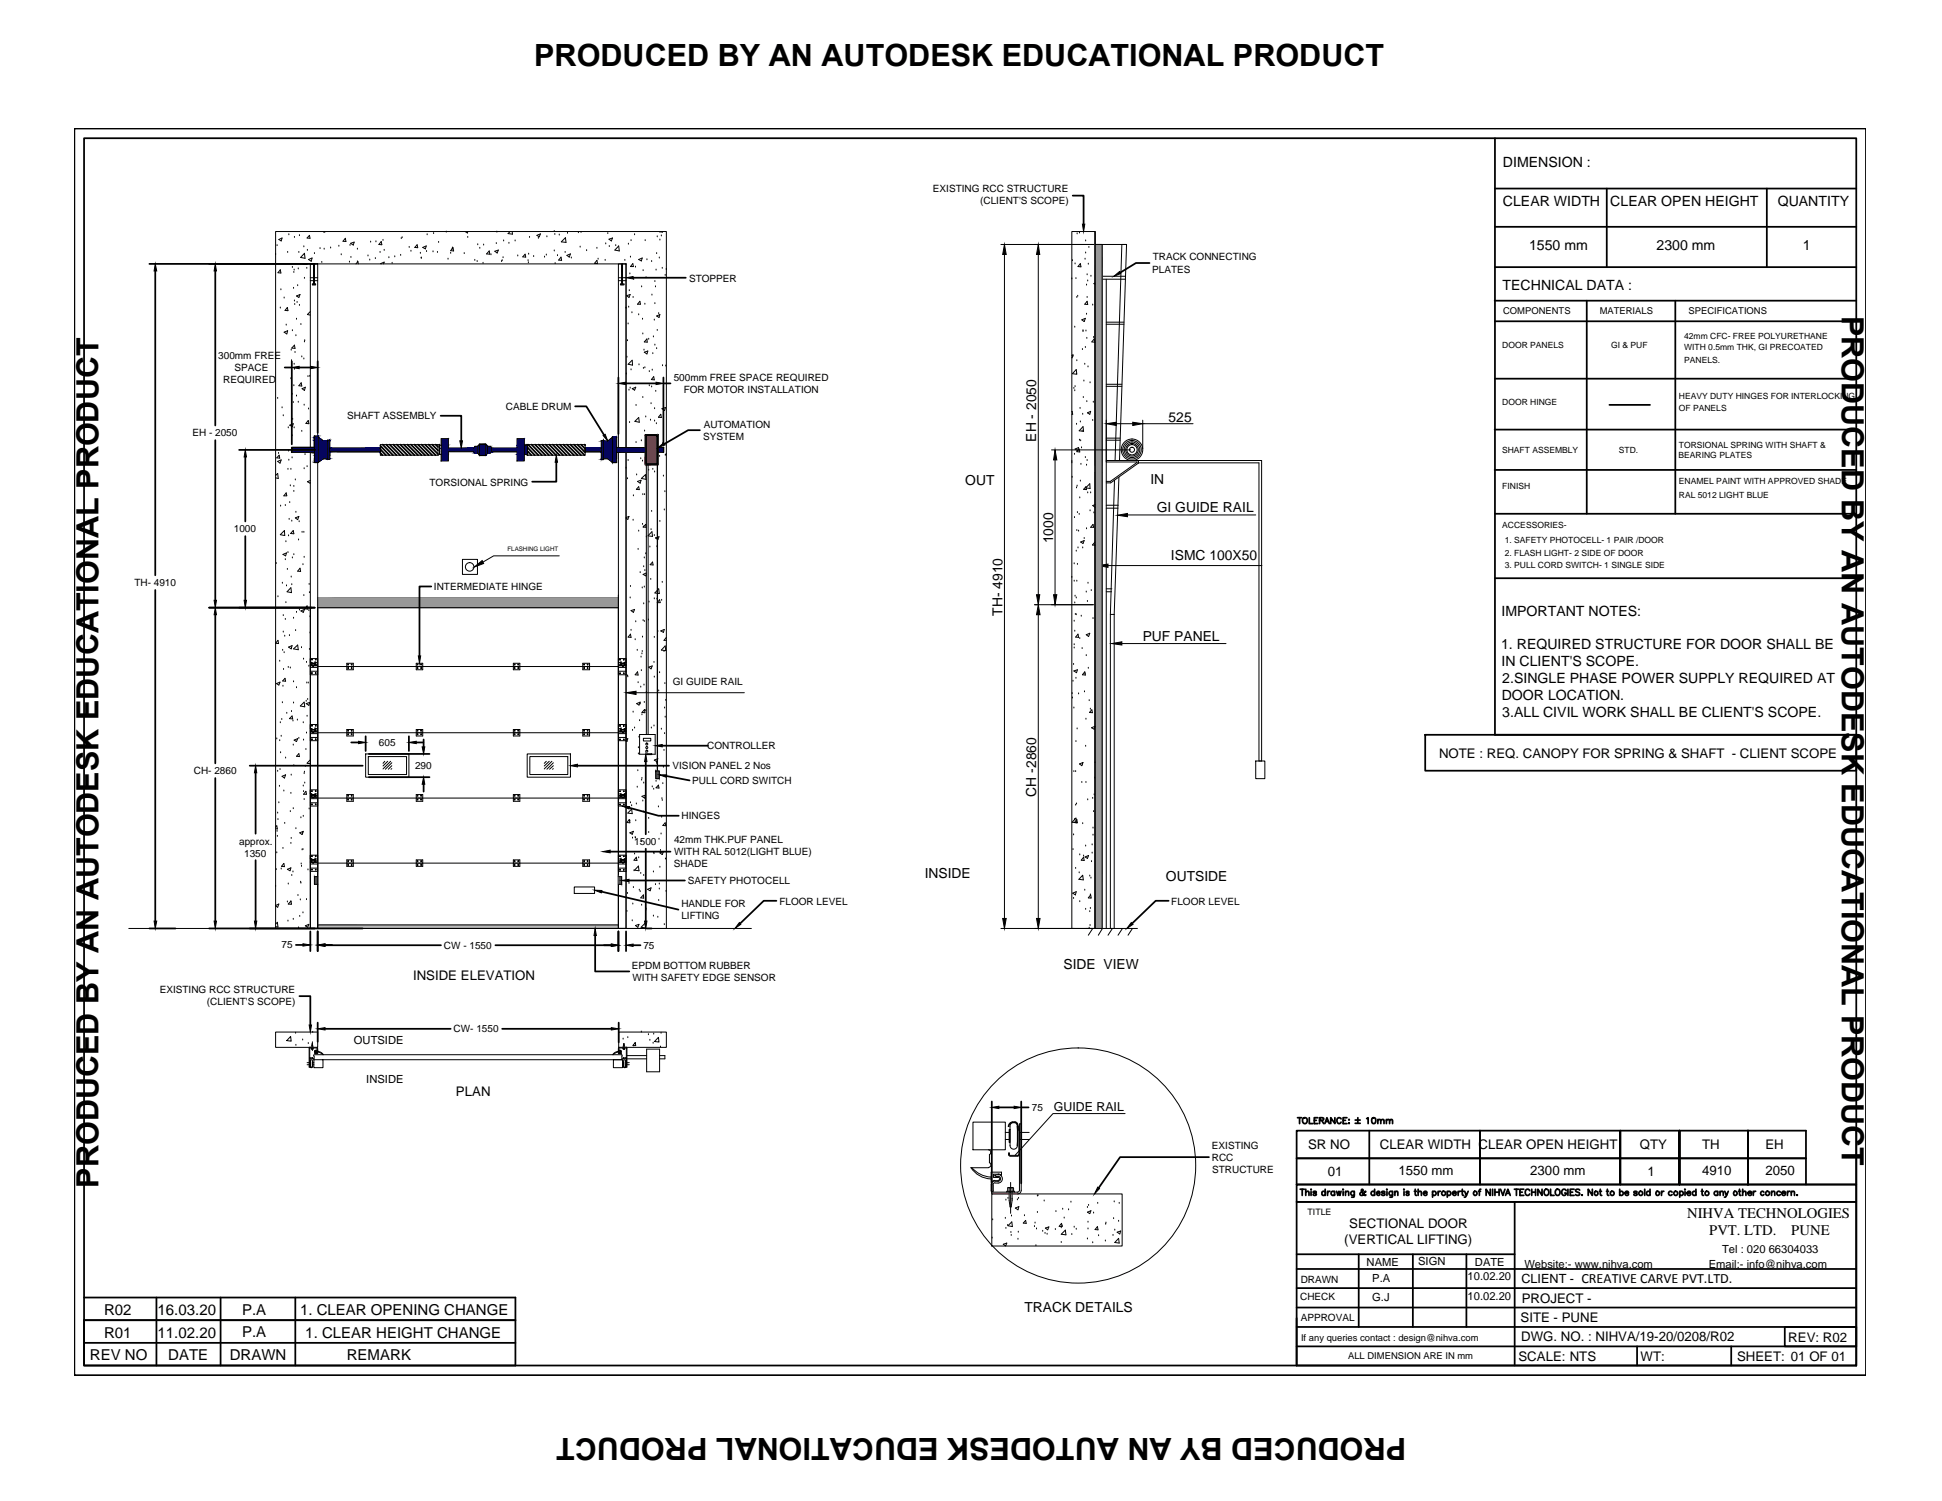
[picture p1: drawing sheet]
<svg xmlns="http://www.w3.org/2000/svg" width="279mm" height="216mm" viewBox="0 0 279 216" stroke-linecap="round" stroke-linejoin="round" font-family="sans-serif">
<defs><g id="words">
<g font-size="4.4">
<text x="76.9" y="9.5">PRODUCED BY AN AUTODESK EDUCATIONAL PRODUCT</text>
<text x="265" y="45.4" transform="rotate(90 265 45.4)">PRODUCED BY AN AUTODESK EDUCATIONAL PRODUCT</text>
<text x="14.2" y="170.8" transform="rotate(-90 14.2 170.8)">PRODUCED BY AN AUTODESK EDUCATIONAL PRODUCT</text>
<text x="202.3" y="206.8" transform="rotate(180 202.3 206.8)">PRODUCED BY AN AUTODESK EDUCATIONAL PRODUCT</text>
</g>
<g font-size="2.2">
<text x="15" y="189.1">R02</text>
<text x="22.7" y="189.1">16.03.20</text>
<text x="34.8" y="189.1">P.A</text>
<text x="43.2" y="189.1">1. CLEAR OPENING CHANGE</text>
<text x="12.9" y="195.7">REV NO</text>
<text x="15" y="192.4">R01</text>
<text x="22.7" y="192.4">11.02.20</text>
<text x="24.2" y="195.7">DATE</text>
<text x="33" y="195.7">DRAWN</text>
<text x="34.8" y="192.3">P.A</text>
<text x="43.9" y="192.4">1. CLEAR HEIGHT CHANGE</text>
<text x="49.9" y="195.7">REMARK</text>
</g>
<g font-size="2.1">
<text x="242.7" y="175.2">NIHVA TECHNOLOGIES</text>
<text x="245.9" y="177.6">PVT. LTD.</text>
<text x="257.7" y="177.6">PUNE</text>
</g>
<g font-size="2">
<text x="216.2" y="24">DIMENSION :</text>
<text x="216.2" y="29.6">CLEAR WIDTH</text>
<text x="231.7" y="29.6">CLEAR OPEN HEIGHT</text>
<text x="255.8" y="29.6">QUANTITY</text>
<text x="220" y="35.9">1550 mm</text>
<text x="238.3" y="35.9">2300 mm</text>
<text x="259.4" y="35.9">1</text>
<text x="216.2" y="41.7">TECHNICAL DATA :</text>
<text x="149.1" y="63.5" transform="rotate(-90 149.1 63.5)">EH - 2050</text>
<text x="168.1" y="60.6">525</text>
<text x="138.9" y="69.8">OUT</text>
<text x="165.5" y="69.6">IN</text>
<text x="166.4" y="73.6">GI GUIDE RAIL</text>
<text x="151.5" y="78.1" transform="rotate(-90 151.5 78.1)">1000</text>
<text x="168.5" y="80.6">ISMC 100X50</text>
<text x="144.2" y="88.5" transform="rotate(-90 144.2 88.5)">TH- 4910</text>
<text x="216" y="88.5">IMPORTANT NOTES:</text>
<text x="164.4" y="92.1">PUF PANEL</text>
<text x="216" y="93.4">1. REQUIRED STRUCTURE FOR DOOR SHALL BE</text>
<text x="216" y="95.8">IN CLIENT'S SCOPE.</text>
<text x="216.1" y="100.7">DOOR LOCATION.</text>
<text x="216.1" y="98.2">2.SINGLE PHASE POWER SUPPLY REQUIRED AT</text>
<text x="216.1" y="103.1">3.ALL CIVIL WORK SHALL BE CLIENT'S SCOPE.</text>
<text x="149.1" y="114.6" transform="rotate(-90 149.1 114.6)">CH -2860</text>
<text x="133" y="126.3">INSIDE</text>
<text x="167.8" y="126.7">OUTSIDE</text>
<text x="153" y="139.4">SIDE VIEW</text>
<text x="147.4" y="188.7">TRACK DETAILS</text>
</g>
<g font-size="1.9">
<text x="207" y="109">NOTE : REQ. CANOPY FOR SPRING &amp; SHAFT - CLIENT SCOPE</text>
<text x="59.4" y="141">INSIDE ELEVATION</text>
<text x="65.6" y="157.6">PLAN</text>
<text x="188.2" y="165.3">SR NO</text>
<text x="198.5" y="165.3">CLEAR WIDTH CLEAR OPEN HEIGHT</text>
<text x="235.9" y="165.3">QTY</text>
<text x="244.9" y="165.3">TH</text>
<text x="254" y="165.3">EH</text>
<text x="191" y="169.1">01</text>
<text x="201.2" y="169">1550 mm</text>
<text x="220.2" y="169">2300 mm</text>
<text x="237.1" y="169.1">1</text>
<text x="244.9" y="169.1">4910</text>
<text x="254" y="169.1">2050</text>
<text x="193.4" y="179">(VERTICAL LIFTING)</text>
<text x="194.1" y="176.6">SECTIONAL DOOR</text>
<text x="218.8" y="190.1">SITE - PUNE</text>
<text x="218.9" y="187.4">PROJECT -</text>
<text x="218.5" y="195.7">SCALE: NTS</text>
<text x="218.8" y="192.9">DWG. NO. : NIHVA/19-20/0208/R02</text>
<text x="236" y="195.7">WT:</text>
<text x="249.9" y="195.7">SHEET: 01 OF 01</text>
<text x="257.3" y="193">REV: R02</text>
</g>
<g font-size="1.8">
<text x="151.6" y="159.8">GUIDE RAIL</text>
<text x="218.9" y="184.5">CLIENT - CREATIVE CARVE PVT.LTD.</text>
</g>
<g font-size="1.6">
<text x="50.9" y="150.1">OUTSIDE</text>
<text x="52.7" y="155.8">INSIDE</text>
<text x="196.6" y="182.1">NAME</text>
<text x="197.4" y="184.4">P.A</text>
<text x="204" y="182">SIGN</text>
<text x="211.1" y="184.1">10.02.20</text>
<text x="212.2" y="182.1">DATE</text>
<text x="219.3" y="182.4">Website:- www.nihva.com</text>
<text x="245.9" y="182.3">Email:- info@nihva.com</text>
<text x="247.8" y="180.2">Tel : 020 66304033</text>
<text x="197.4" y="187.2">G.J</text>
<text x="211.1" y="186.9">10.02.20</text>
</g>
<g font-size="1.4">
<text x="134.2" y="27.6">EXISTING RCC STRUCTURE</text>
<text x="141" y="29.4">(CLIENT'S SCOPE)</text>
<text x="99.1" y="40.5">STOPPER</text>
<text x="165.8" y="39.2">PLATES</text>
<text x="165.8" y="37.5">TRACK CONNECTING</text>
<text x="216.3" y="45.2">COMPONENTS</text>
<text x="230.2" y="45.2">MATERIALS</text>
<text x="242.9" y="45.2">SPECIFICATIONS</text>
<text x="31.4" y="51.6">300mm FREE</text>
<text x="33.7" y="53.3">SPACE</text>
<text x="32.1" y="55.1">REQUIRED</text>
<text x="72.8" y="59">CABLE DRUM</text>
<text x="96.9" y="54.8">500mm FREE SPACE REQUIRED</text>
<text x="98.4" y="56.5">FOR MOTOR INSTALLATION</text>
<text x="27.7" y="62.8">EH - 2050</text>
<text x="49.9" y="60.3">SHAFT ASSEMBLY</text>
<text x="101.2" y="63.3">SYSTEM</text>
<text x="101.2" y="61.5">AUTOMATION</text>
<text x="61.8" y="69.8">TORSIONAL SPRING</text>
<text x="33.6" y="76.6">1000</text>
<text x="19.3" y="84.3">TH- 4910</text>
<text x="62.4" y="84.9">INTERMEDIATE HINGE</text>
<text x="96.8" y="98.6">GI GUIDE RAIL</text>
<text x="54.5" y="107.3">605</text>
<text x="101.8" y="107.8">CONTROLLER</text>
<text x="27.9" y="111.4">CH- 2860</text>
<text x="59.7" y="110.6">290</text>
<text x="96.8" y="110.6">VISION PANEL 2 Nos</text>
<text x="99.6" y="112.8">PULL CORD SWITCH</text>
<text x="98.1" y="117.8">HINGES</text>
<text x="34.4" y="121.5">approx.</text>
<text x="35.1" y="123.2">1350</text>
<text x="91.3" y="121.6">1500</text>
<text x="96.9" y="124.7">SHADE</text>
<text x="97" y="121.2">42mm THK.PUF PANEL</text>
<text x="97" y="123">WITH RAL 5012(LIGHT BLUE)</text>
<text x="98" y="130.5">HANDLE FOR</text>
<text x="99" y="127.2">SAFETY PHOTOCELL</text>
<text x="112.1" y="130.1">FLOOR LEVEL</text>
<text x="168.5" y="130.1">FLOOR LEVEL</text>
<text x="40.5" y="136.4">75</text>
<text x="63.9" y="136.5">CW - 1550</text>
<text x="92.6" y="136.5">75</text>
<text x="98" y="132.2">LIFTING</text>
<text x="23" y="142.8">EXISTING RCC STRUCTURE</text>
<text x="90.9" y="139.4">EPDM BOTTOM RUBBER</text>
<text x="91" y="141.1">WITH SAFETY EDGE SENSOR</text>
<text x="29.8" y="144.6">(CLIENT'S SCOPE)</text>
<text x="65.3" y="148.5">CW- 1550</text>
<text x="148.4" y="159.8">75</text>
<text x="174.4" y="165.2">EXISTING</text>
<text x="174.4" y="166.9">RCC</text>
<text x="174.4" y="168.7">STRUCTURE</text>
<text x="187.1" y="184.5">DRAWN</text>
<text x="187.1" y="187">CHECK</text>
<text x="187.1" y="190.1">APPROVAL</text>
<text x="187.2" y="192.9">If any queries contact : design@nihva.com</text>
<text x="194" y="195.5">ALL DIMENSION ARE IN mm</text>
</g>
<text font-size="1.3" x="188.1" y="174.8">TITLE</text>
<g font-size="1.2">
<text x="216.1" y="50.1">DOOR PANELS</text>
<text x="231.8" y="50.1">GI &amp; PUF</text>
<text x="242.3" y="48.7">42mm CFC- FREE POLYURETHANE</text>
<text x="242.3" y="50.4">WITH 0.5mm THK, GI PRECOATED</text>
<text x="242.3" y="52.2">PANELS.</text>
<text x="216.1" y="58.3">DOOR HINGE</text>
<text x="241.5" y="57.4">HEAVY DUTY HINGES FOR INTERLOCKING</text>
<text x="241.5" y="59.1">OF PANELS</text>
<text x="216.1" y="65.2">SHAFT ASSEMBLY</text>
<text x="232.9" y="65.2">STD.</text>
<text x="241.5" y="65.9">BEARING PLATES</text>
<text x="241.5" y="64.5">TORSIONAL SPRING WITH SHAFT &amp;</text>
<text x="216.1" y="70.4">FINISH</text>
<text x="241.5" y="69.7">ENAMEL PAINT WITH APPROVED SHADE</text>
<text x="241.5" y="71.6">RAL 5012 LIGHT BLUE</text>
<text x="216.1" y="76">ACCESSORIES-</text>
<text x="216.5" y="78">1. SAFETY PHOTOCELL- 1 PAIR /DOOR</text>
<text x="216.5" y="80">2. FLASH LIGHT- 2 SIDE OF DOOR</text>
<text x="216.5" y="81.6">3. PULL CORD SWITCH- 1 SINGLE SIDE</text>
</g>
<text font-size=".9" x="73" y="79.3">FLASHING LIGHT</text>
</g></defs>
<!-- layer: at_Rect -->
<path d="M45.7 133h43.3v.5h-43.3zM45.7 133.5v-46.1h43.3v46.1" fill="none" stroke="#000" stroke-width=".14"/>
<!-- layer: 0 -->
<path d="M45.7 133.5h43.3" fill="none" stroke="#a6a6a6" stroke-width=".14"/>
<g fill="none" stroke="#000" stroke-width=".25">
<path d="M10.7 18.5h257.8v179.3h-257.8zM12.1 19.9h255v176.5h-255zM215.1 19.9v85.8h52M21.5 38h23.8M22.3 39v43.7M31 39v22.2M91.1 39.9h7.6M154.3 28.1h1.6v4.1M165.4 37.8h-2l-2.3 1.4M215.1 27.1h52M215.1 38.4h52M215.1 32.6h52"/>
<path d="M231.2 27.1v11.3M254.2 27.1v11.3M41 52.9h1M42 52v11.9M43 52.9h1.7M45.7 52v10.3M63.4 59.8h3v3.6M82.7 58.4h1.7l2.5 4.2M89 54.3v8.1M90 55.1h4.4M95.4 54.3v9.7M95.4 55.1h1.1"/>
<path d="M215 43.3h52.1M215.1 54.5h52M215.1 46.2h52M228.3 43.3v30.6M231.5 58.2h5.9M241 43.3v30.6M31 63.3v23M34.4 64.7h11M35.3 65.7v9.3M35.3 77.1v9.2M45.2 64.4h-3.2v.7M45.2 62.7v2.4"/>
<path d="M45.2 66.5h.6M47.4 64.5v.5M54.7 64.1l1.3 1.4M54.7 64.6l.8 .9M54.7 65.1l.3 .4M54.7 64.5v.5M55.1 64l1.4 1.5M55.6 64l1.5 1.5M56.1 64l1.5 1.5M56.6 64l1.5 1.5M57.1 64l1.5 1.5M57.6 64l1.5 1.5"/>
<path d="M58.1 64l1.5 1.5M58.6 64l1.5 1.5M59.1 64l1.5 1.5M59.6 64l1.6 1.5M60.1 64l1.6 1.5M60.6 64l1.6 1.5M61.2 64l1.5 1.5M61.7 64l1.3 1.3M62.2 64l.8 .8M62.7 64l.3 .3M69 63.9h.9M69 65.5h.9"/>
<path d="M75.4 64v1.3M75.9 64.4l1 1.1M75.9 64.9l.5 .6M75.9 65.4v.1M76 64l1.5 1.5M76.5 64l1.5 1.5M77 64l1.5 1.5M77.5 64l1.5 1.5M78 64l1.5 1.5M78.5 64l1.5 1.5M79 64l1.5 1.5M79.5 64l1.5 1.5"/>
<path d="M80 66.5v2.8h-3.4M80 64l1.5 1.5M80.5 64l1.5 1.5M81.1 64l1.5 1.5M81.6 64l1.5 1.5M82.1 64l1.5 1.5M82.6 64l1.5 1.5M83.1 64l1.1 1.1M83.6 64l.6 .5M84.1 64h.1M84.2 64.5v.5M86.5 66.1h.3"/>
<path d="M88.1 62.9v3.6M92.9 62.6h1.7v4.1h-1.7zM95.4 64.4v.7M100.7 61.9h-1.7l-3.4 2M215 61.8h52.1M215 67.6h52.1M215.1 73.9h52M22.3 84.9v47.6M30.1 87.4h15.2M31 88.4v21.4M62 84.4h-1.6v9.9M215.1 83.2h52"/>
<path d="M31 111.9v20.6M35.9 110.1h16.3M36.8 111.2v8.7M50.5 106.8h1.1M52.6 105.9v2.1M53.1 108.4h8.7M53.1 111.8h8.7M58.8 105.9v2.1M59.9 106.8h1M60.9 106.4v1M60.9 112.8v1.1M83.1 110.1h13.2"/>
<path d="M90.5 116.2l4.2 1.1h2.9M92.9 109.5v10.5M93 108.5h.8M95.3 107.3h6.5M95.9 111.6l3.3 .7M205 105.7h62.1v5.2h-62.1zM21.5 133.5h3.8M30.1 133.5h22.1M36.8 123.7v8.8M42.6 135.9h1M44.6 134v2.8M45.7 134v2.8"/>
<path d="M46.8 136h16.6M46.8 135.9h1M71.3 136h16.7M85.6 134.6v5.1h4.9M86.6 128.3l11 2.5M87.8 122.5h8.7M89 134v2.8M90.1 134v2.8M90.5 126.6h8M91.1 136h1M92.9 122.1v10.4M93 133.5h.8"/>
<path d="M111.7 129.6h-1.8l-3.4 3.2M168.1 129.6h-1.8l-3.4 3.2M43.1 143.3h1.5v4.1M45.7 147.1v2.7M46.8 148h18M72.2 148h15.8M89 147.1v2.8M142.7 158.4v12.9M143.7 159.3h2.2M146.9 158.4v11.8M146.9 159.3h1.1M173.9 166.4h-12.8l-3 4.5"/>
<path d="M186.5 170.4h80.6v26h-80.6v-23.5h80.6h-80.6zM186.5 166.6h73.3M186.7 160.8h.6M187 160.8v.8M187.1 171.1h.5M187.4 171.1v.8M187.5 160.9a.39 .39 0 0 1 .5 0 .39 .39 0 0 1 0 .5 .33 .33 0 0 1-.3 .2 .33 .33 0 0 1-.3-.3zM187.9 171.5l.2-.1h.2v.5M187.9 171.1v.8M188.4 160.8v.8h.5M188.6 171.1h.1M188.6 171.4v.5"/>
<path d="M189.1 161.1h.3M189.4 171.5l-.2-.1h-.2v.2l.3 .1 .1 .1-.2 .1-.3-.1M189.6 160.8h-.5v.8h.5M189.9 161.1h.5v-.3h-.5v.8M190.1 161.1l.3 .5M190.6 161.6l.3-.8 .3 .8M190.7 171.5a.27 .27 0 0 0-.4 0 .27 .27 0 0 0 0 .3 .27 .27 0 0 0 .4 0M190.7 171.1v.8M190.7 161.3h.4M191 171.4v.5M191.3 171.4h-.2l-.1 .2M192 171.5a.28 .28 0 0 0-.4-.1 .28 .28 0 0 0 0 .5 .28 .28 0 0 0 .4-.1"/>
<path d="M192 171.4v.5M192.1 160.8v.8l-.6-.8v.8M192.3 171.4l.2 .5 .1-.5 .2 .5 .1-.5M192.9 160.9a.31 .31 0 0 0-.3-.1 .31 .31 0 0 0-.3 .3v.2a.3 .3 0 0 0 .3 .3 .3 .3 0 0 0 .3-.2M193.2 171.1h.1M193.2 171.4v.5M193.2 161.1h.4M193.6 171.5l.2-.1h.2v.5M193.6 171.4v.5M193.8 160.8h-.6v.8h.6M194 161.1h.1zM194 161.6h.1z"/>
<path d="M194.8 171.4v.8h-.3M194.8 171.5a.28 .28 0 0 0-.4-.1 .28 .28 0 0 0 0 .5 .28 .28 0 0 0 .4-.1M195 161.1h.7M195 161.6h.7M195.4 160.8v.7M196.5 171.4h-.1a.53 .53 0 0 1-.7 .5v-.3l.4-.3-.1-.2-.1 .1v.2l.4 .5h.2M196.6 160.9l.2-.1v.8M197 162.6v7.8M197.4 160.9l.2-.1a.43 .43 0 0 1 .3 .4 .43 .43 0 0 1-.3 .4 .48 .48 0 0 1-.2-.7zM197.8 171.5a.28 .28 0 0 0-.5-.1 .28 .28 0 0 0 0 .5 .28 .28 0 0 0 .5-.1M197.8 171.1v.8M198.1 171.6h.4a.23 .23 0 0 0-.2-.3 .23 .23 0 0 0-.2 .3v.2l.2 .1 .2-.1"/>
<path d="M198.2 161.2l.2-.2 .2 .1 .1 .5M198.2 161v.6M198.7 161.2l.2-.2 .2 .1v.5M199.2 171.5l-.1-.1h-.3v.2l.4 .1v.1l-.1 .1-.3-.1M199.5 161.2l.2-.2 .2 .1v.5M199.5 161v.6M199.5 171.1h.1M199.5 171.4v.5M199.9 161.2l.2-.2 .2 .1v.5M200.3 171.4v.8h-.3M200.3 171.5a.28 .28 0 0 0-.4-.1 .28 .28 0 0 0 0 .5 .28 .28 0 0 0 .4-.1M200.7 171.5l.2-.1h.2v.5"/>
<path d="M200.7 171.4v.5M202 171.1h.1M202 171.4v.5M202.7 171.5l-.1-.1h-.3v.2l.4 .1v.1l-.1 .1-.3-.1M203.5 171.4h.3M203.6 171.1v.7l.1 .1h.1M204 171.5l.2-.1h.3v.5M204 171.1v.8M204.8 171.6h.5a.28 .28 0 0 0-.3-.2 .28 .28 0 0 0-.3 .3 .28 .28 0 0 0 .3 .2l.3-.1M206.1 171.5a.28 .28 0 0 1 .4-.1 .28 .28 0 0 1 0 .5 .28 .28 0 0 1-.4-.1M206.1 171.4v.8M206.9 171.4v.5"/>
<path d="M207.2 171.4h-.2l-.1 .2M208.2 171.5a.28 .28 0 0 1 .4-.1 .28 .28 0 0 1 0 .5 .28 .28 0 0 1-.4-.1M208.2 171.4v.8M209 171.6h.5a.28 .28 0 0 0-.3-.2 .28 .28 0 0 0-.3 .3 .28 .28 0 0 0 .3 .2l.3-.1M209.8 171.4v.5M210.1 171.4h-.2l-.1 .2M210.3 171.4h.3M210.4 171.1v.7v.1h.2M210.7 171.4l.3 .5 .2-.5M211 171.9l-.2 .3h-.1M212.7 171.4h.3M212.9 162.6v7.8"/>
<path d="M213 171.1h-.1l-.1 .1v.7M214.4 171.1v.8l-.6-.8v.8M214.7 171.1v.8M215.1 171.1v.8M215.1 171.5h.6M215.7 171.1v.8M215.9 171.1l.3 .8 .3-.8M216.6 171.9l.3-.8 .4 .8M216.7 171.6h.5M217.9 171.1h.6M217.9 172.9v23.5M218.2 171.1v.8"/>
<path d="M218.7 171.5h.3M219.2 171.1h-.5v.8h.5M220.1 171.3a.33 .33 0 0 0-.4-.2 .33 .33 0 0 0-.3 .3v.2a.33 .33 0 0 0 .3 .3 .33 .33 0 0 0 .4-.2M220.4 171.5h.5M220.4 171.1v.8M220.9 171.1v.8M221.9 171.1v.8l-.6-.8v.8M222.2 171.2l.1-.1a.42 .42 0 0 1 .5 .4 .42 .42 0 0 1-.5 .4l-.1-.3zM223.1 171.1v.8h.5M223.8 171.2l.1-.1a.42 .42 0 0 1 .6 .4 .42 .42 0 0 1-.6 .4l-.1-.3zM225.3 171.3a.33 .33 0 0 0-.3-.2 .33 .33 0 0 0-.3 .3v.2a.32 .32 0 0 0 .3 .4 .32 .32 0 0 0 .3-.4h-.2M225.6 171.1v.8"/>
<path d="M225.9 171.5h.4M226.5 171.1h-.6v.8h.6M227.3 171.2l-.2-.1-.4 .1 .1 .2 .5 .3v.1l-.2 .1-.4-.1M227.6 171.9h.1zM229.1 171.1v.8l-.6-.8v.8M230.1 171.4h.3M230.2 171.1v.7l.1 .1h.1M231.1 171.4h.3M231.3 171.1v.7v.1h.2M233 171.5a.28 .28 0 0 1 .4-.1 .28 .28 0 0 1 0 .5 .28 .28 0 0 1-.4-.1M233 171.1v.8M233.1 170.4v-7.8v7.8"/>
<path d="M233.8 171.6h.5a.28 .28 0 0 0-.3-.2 .28 .28 0 0 0-.3 .3 .28 .28 0 0 0 .3 .2l.3-.1M235.5 171.5l-.1-.1h-.3v.2l.4 .1v.1l-.1 .1-.3-.1M236.6 171.1v.8M237.4 171.5a.28 .28 0 0 0-.4-.1 .28 .28 0 0 0 0 .5 .28 .28 0 0 0 .4-.1M237.4 171.1v.8M239 171.4v.5M239.4 171.4h-.2l-.2 .2M240.6 171.5a.28 .28 0 0 0-.5-.1 .28 .28 0 0 0 0 .5 .28 .28 0 0 0 .5-.1M241.6 170.4v-7.8v7.8M241.7 171.5a.28 .28 0 0 1 .4-.1 .28 .28 0 0 1 0 .5 .28 .28 0 0 1-.4-.1M241.7 171.4v.8M242.4 171.1h.1"/>
<path d="M242.4 171.4v.5M242.7 171.6h.5a.28 .28 0 0 0-.3-.2 .28 .28 0 0 0-.2 .3 .28 .28 0 0 0 .2 .2l.3-.1M244 171.5a.28 .28 0 0 0-.4-.1 .28 .28 0 0 0 0 .5 .28 .28 0 0 0 .4-.1M244 171.1v.8M244.8 171.4h.3M244.9 171.1v.7v.1h.2M247.1 171.5a.28 .28 0 0 0-.4-.1 .28 .28 0 0 0 0 .5 .28 .28 0 0 0 .4-.1M247.1 171.4v.5M247.5 171.5l.2-.1h.2v.5M247.5 171.4v.5M248.1 171.4l.3 .5 .3-.5M248.4 171.9l-.2 .3h-.1"/>
<path d="M250.1 171.4h.3M250.3 171.1v.7v.1h.2M250.7 171.5l.2-.1h.2l.1 .5M250.7 171.1v.8M251.5 171.6h.5a.28 .28 0 0 0-.3-.2 .28 .28 0 0 0-.3 .3 .28 .28 0 0 0 .3 .2l.3-.1M251.5 162.6v7.8zM251.5 162.6v7.8M252.3 171.4v.5M252.6 171.4h-.2l-.1 .2M253.8 171.5a.27 .27 0 0 0-.4 0 .27 .27 0 0 0 0 .3 .27 .27 0 0 0 .4 0M254.9 171.5l.2-.1h.2v.5M254.9 171.4v.5"/>
<path d="M256.1 171.5a.28 .28 0 0 0-.4-.1 .28 .28 0 0 0 0 .5 .28 .28 0 0 0 .4-.1M256.4 171.6h.5a.28 .28 0 0 0-.3-.2 .28 .28 0 0 0-.3 .3 .28 .28 0 0 0 .3 .2l.3-.1M257.2 171.4v.5M257.5 171.4h-.2l-.1 .2M257.7 171.5l.2-.1h.2l.1 .5M257.7 171.4v.5M258.5 171.9h.1zM267.1 162.6v7.8h-80.6v-7.8h73.3v7.8M12.1 186.6h62.1v9.8h-62.1v-6.5h62.1M12.1 193.2h62.1M22.5 186.6v9.8M31.7 186.6v9.8"/>
<path d="M42.5 186.6v9.8M186.5 190.9h80.6M186.5 188.1h80.6M186.5 185.3h80.6M186.5 182.5h80.6M186.5 180.4h31.4M186.5 193.7h80.6M195.5 180.4v10.5M203.3 180.4v10.5M211 180.4v10.5M235.5 193.7v2.7M249.1 193.7v2.7"/>
<path d="M256.8 190.9h10.3v2.8h-10.3z"/>
<circle cx="207.7" cy="171.6" r=".29"/>
<circle cx="212.2" cy="171.6" r=".29"/>
<circle cx="229.6" cy="171.6" r=".29"/>
<circle cx="232" cy="171.6" r=".29"/>
<circle cx="236.1" cy="171.6" r=".29"/>
<circle cx="238.5" cy="171.6" r=".29"/>
<circle cx="241.1" cy="171.6" r=".29"/>
<circle cx="245.6" cy="171.6" r=".29"/>
<circle cx="249.7" cy="171.6" r=".29"/>
<circle cx="254.3" cy="171.6" r=".29"/>
</g>
<g fill="#000" stroke="#000" stroke-width=".14">
<path d="M22.3 38l.2 1h-.3zM31 38l.1 1h-.3zM144.5 35.2l.3 1.4h-.5zM149.4 35.2l.2 1.4h-.5zM155.7 32.2h.4l-.2 1.1zM160.3 39.7l.8-.6 .1 .3zM42 52.9l1-.2v.3zM44.7 52.7l1 .2-1 .1zM89 55.1l1-.1v.3zM90.1 39.9l1-.1v.3zM94.4 55l1 .1-1 .2zM35.3 64.7l.2 1h-.4z"/>
<path d="M66.2 63.4h.3l-.1 1.1zM80 65.5l.2 1h-.3zM86.8 62.6l.3-.1 .3 .9zM94.7 64.4l.8-.7 .2 .3zM151.8 64.7l.2 1.5h-.4zM159.2 60.9l1.4-.2v.5zM160.8 74.1l1.4-.2v.4zM163 60.7l1.4 .2-1.4 .3zM31 87.4l.1 1h-.3zM30.8 86.3h.3l-.1 1.1zM35.1 86.3h.4l-.2 1.1zM60.2 94.3h.3l-.1 1.1z"/>
<path d="M68.2 81.6l1.2-1 .2 .5zM90.1 99.6l1.4-.2v.5zM149.4 87l.2 1.4h-.5zM149.1 85.5h.5l-.2 1.5zM151.6 85.5h.4l-.2 1.5zM158 81.4l1.4-.3v.5zM160 92.6l1.4-.3v.5zM36.8 110.1l.1 1.1h-.3zM51.6 106.6l1 .2-1 .2zM58.8 106.8l1.1-.2v.4zM60.7 107.4h.4l-.2 1zM60.9 111.8l.2 1h-.4z"/>
<path d="M82.1 110.1l1-.2v.4zM89.5 115.9l1.1 .1-.1 .4zM92.9 108.5l.2 1h-.4zM94.3 107.3l1-.2v.3zM94.9 111.4h1l-.1 .4zM22.2 132.5h.3l-.2 1zM30.8 132.5h.3l-.1 1zM36.6 132.5h.3l-.1 1zM43.6 135.7l1 .2-1 .2zM45.7 136l1.1-.2v.3zM45.7 135.9l1.1-.2v.4zM85.6 133.5l.2 1.1h-.3z"/>
<path d="M85.5 128l1.1 .1-.1 .3zM86.7 122.5l1.1-.2v.4zM88 135.8l1 .2-1 .1zM89.4 126.6l1.1-.1v.3zM90.1 136l1-.2v.3zM92.7 132.5h.4l-.2 1zM106.4 132.7l.2 .3-.9 .5zM144.3 132.1h.5l-.3 1.4zM149.1 132.1h.5l-.2 1.4zM162.8 132.7l.2 .3-.9 .5zM44.5 147.4h.3l-.2 1zM45.7 148l1.1-.2v.4z"/>
<path d="M88 147.8l1 .2-1 .2zM142.7 159.3l1-.2v.4zM145.9 159.1l1 .2-1 .2zM157.9 170.8l.3 .2-.7 .7z"/>
</g>
<path d="M45.7 133v.5h43.3zM45.7 133h43.3v.5z" fill="#bababa" stroke="#bababa" stroke-width=".14"/>
<!-- layer: at_Entity -->
<g fill="none" stroke="#000" stroke-width=".14">
<path d="M44.6 95.3h.3v.1v-.1zM44.6 95.7h1.1M44.6 95.5h1.1M44.6 96h1.1M44.6 96.5h1.1M44.8 95.6v-.1l.1 .1h-.3h.3v.1M44.8 95.5h.1M44.9 95.4h.4h-.4M44.9 95.4h.1M44.9 95.6h.1M45 95.7v.2h.1v-.2M45.2 95.7v-.1h.3v.1"/>
<path d="M45.3 95.3h.1M45.3 95.4v.2h.2h-.2M45.3 95.6h.1M45.5 95.3h-.2v.1M45.7 95.3h-.4v.1M45.7 94.7h-1.1v.6M89 95.3h.4v.1M89 94.7h1.1v.6M89 95.7h1.1M89 95.5h1.1M89 96h1.1M89 96.5h1.1"/>
<path d="M89.2 95.3h.2v.1M89.2 95.7v-.1h.3v.1M89.4 95.3h.1M89.4 95.4v.2h-.2h.2M89.4 95.6h.1M89.6 95.7v.2h.1v-.2M89.8 95.4h-.4h.4M89.8 95.4h.1M89.8 95.3v.1v-.1h.3zM89.8 95.6h.1M89.9 95.6v-.1l-.1 .1h.3h-.3v.1M89.9 95.5h.1"/>
<path d="M44.6 114.2h.3v.1v-.1zM44.6 104.8h.3v.1v-.1zM44.6 105.3h1.1M44.6 105h1.1M44.6 105.5h1.1M44.6 106.1h1.1M44.6 114.7h1.1M44.6 114.4h1.1M44.6 114.9h1.1M44.6 115.5h1.1M44.8 114.5v-.1l.1 .1h-.3h.3v.2M44.8 114.4h.1"/>
<path d="M44.8 105.1v-.1l.1 .1h-.3h.3v.2M44.8 105h.1M44.9 114.3h.4h-.4M44.9 114.5h.1M44.9 104.9h.4h-.4M44.9 104.9h.1M44.9 105.1h.1M44.9 114.3h.1M45 105.3v.1h.1v-.1M45 114.7v.1l.1-.1M45.2 114.7v-.2h.3v.2M45.2 105.3v-.2h.3v.2"/>
<path d="M45.3 114.3v.2h.2h-.2M45.3 114.5h.1M45.3 104.8h.1M45.3 104.9v.2h.2h-.2M45.3 105.1h.1M45.3 114.2h.1M45.5 114.2h-.2v.1M45.5 104.8h-.2v.1M45.7 114.2h-.4v.1M45.7 113.6h-1.1v.6M45.7 104.8h-.4v.1M45.7 104.2h-1.1v.6"/>
<path d="M89 104.8h.4v.1M89 104.2h1.1v.6M89 114.2h.4v.1M89 113.6h1.1v.6M89 105.3h1.1M89 105h1.1M89 105.5h1.1M89 106.1h1.1M89 114.7h1.1M89 114.4h1.1M89 114.9h1.1M89 115.5h1.1"/>
<path d="M89.2 104.8h.2v.1M89.2 105.3v-.2h.3v.2M89.2 114.2h.2v.1M89.2 114.7v-.2h.3v.2M89.4 104.8h.1M89.4 104.9v.2h-.2h.2M89.4 105.1h.1M89.4 114.3v.2h-.2h.2M89.4 114.5h.1M89.4 114.2h.1M89.6 105.3v.1h.1v-.1M89.6 114.7v.1l.1-.1"/>
<path d="M89.8 104.9h-.4h.4M89.8 104.9h.1M89.8 104.8v.1v-.1h.3zM89.8 105.1h.1M89.8 114.3h-.4h.4M89.8 114.2v.1v-.1h.3zM89.8 114.5h.1M89.8 114.3h.1M89.9 105.1v-.1v.1h-.1h.3h-.3v.2M89.9 105h.1M89.9 114.5v-.1v.1h-.1h.3h-.3v.2M89.9 114.4h.1"/>
<path d="M18.5 133.5h89.6M44.6 123.6h.3v.1v-.1zM44.6 124h1.1M44.6 123.8h1.1M44.6 124.3h1.1M44.6 124.9h1.1M44.8 123.9v-.1l.1 .1h-.3h.3v.1M44.8 123.8h.1M44.9 123.7h.4h-.4M44.9 123.7h.1M44.9 123.9h.1M45 124v.1h.1v-.1"/>
<path d="M45.2 124v-.1h.3v.1M45.3 123.6h.1M45.3 123.7v.2h.2h-.2M45.5 123.6h-.2v.1M45.7 123.6h-.4v.1M45.7 123h-1.1v.6M89 123.6h.4v.1M89 123h1.1v.6M89 124h1.1M89 123.8h1.1M89 124.3h1.1M89 124.9h1.1"/>
<path d="M89.2 123.6h.2v.1M89.2 124v-.1h.3v.1M89.4 123.6h.1M89.4 123.7v.2h-.2h.2M89.6 124v.1h.1v-.1M89.8 123.7h-.4h.4M89.8 123.7h.1M89.8 123.6v.1v-.1h.3zM89.8 123.9h.1M89.9 123.9v-.1v.1h-.1h.3h-.3v.1M89.9 123.8h.1"/>
</g>
<!-- layer: 0 -->
<g fill="none" stroke="#000" stroke-width=".14">
<path d="M39.7 36.6h.1M39.7 33.3h56.2v100.2h-56.2zM39.9 35.3h.1M40.1 34.4l.5-.2-.1 .5zM40.3 38.8l.1 .5-.4-.1zM41.4 36.3h.1M41.6 33.8h.1M42.1 38.5h.1M42.3 39.2h.1M42.3 38.8h.1M42.4 34.1h.1M42.9 38.7h.1"/>
<path d="M43 36.3h.1M43.1 33.9h.1M43.5 38h46.6M43.7 35.5h.1M43.8 36.4l.1 .8-.6-.2zM44.1 38.6h.1M44.2 36h.1M44.4 37.3l.5-.2-.1 .5zM44.5 33.9l.1 .4-.4-.1zM44.6 38h1.1v95.5h-1.1zM44.6 39.9h1.1M45.1 38v2.8l.1-.1"/>
<path d="M45.2 38h-.1M45.2 36.5h.1M45.2 39.9h.1M45.2 38v2.8M45.2 38l-.1 .2M45.2 38.2l-.1 .1M45.2 38.3l-.1 .1M45.2 38.4l-.1 .2M45.2 38.6l-.1 .1M45.2 38.7l-.1 .1M45.2 38.8l-.1 .1M45.2 38.9l-.1 .2"/>
<path d="M45.2 39.1l-.1 .1M45.2 39.2l-.1 .1M45.2 39.3l-.1 .1M45.2 39.4l-.1 .2M45.2 39.6l-.1 .1M45.2 39.7l-.1 .1M45.2 39.8l-.1 .1M45.2 39.9l-.1 .2M46 35.8h.1M46.3 37.7h.1M46.6 33.4h.1M46.6 35.8h.1"/>
<path d="M46.7 33.4h.1M47.6 35.7h.1M48.8 35.4h.1M49.1 36.6h.1M49.7 34.3l.1 .4h-.5zM50.3 37.7h.1M50.4 35.3h.1M50.4 35l.6-.2-.2 .4zM50.5 37h.1M51.4 37.7h.1M51.4 35.8h.1M51.5 37.6l-.3 .4"/>
<path d="M51.5 37.7v.3M52.9 36.8h.1M53.2 37.4h.1M53.3 34.8h.1M54 37.2h.1M54.1 34.8h.1M54.7 36.3h.1M54.8 34.7l.1 .5h-.4zM54.8 38v-.1l.5-.2-.1 .3M55.1 34.6h.1M55.3 36h.1M56 37.1h.1"/>
<path d="M56.4 37.9h.1M56.8 36.9h.1M57.6 36.7h.1M57.7 34.3h.1M57.9 34.2h.1M58.9 35.6h.1M59.1 36.1h.1M60 35.2l.1 .4h-.4zM60.5 36.4h.1M60.6 37.1h.1M60.6 37.2h.1M60.8 35.6l.5-.2-.1 .4z"/>
<path d="M61.4 36.2h.1M61.5 33.8h.1M62.3 36.2h.1M62.4 33.6h.1M62.9 36.3h.1M63.1 34.9h.1M64.2 33.4h.1M64.5 37.3h.1M64.8 36.4h.1M65.1 35.8h.1M65.1 35.7h.1M65.2 35.6l.1 .5h-.5z"/>
<path d="M66.8 36.5h.1M66.9 33.3l.4 .2v-.2M67.3 34.1h.1M68.3 37.5h.1M68.7 37.6h.1M68.7 35.2h.1M69 35.7h.1M69.5 37.9h.1M69.6 35.2h.1M70.4 36.1l.1 .5-.5-.1zM70.6 36.6h.1M71.2 36.1l.5-.1-.2 .4z"/>
<path d="M71.4 35h.1M71.5 33.4h.1M72.2 37.6h.1M72.2 37.5h.1M72.4 37.1h.1M72.5 34.7h.1M73.2 35h.1M73.4 33.3l-.3 .3 .6 .1v-.4M74.1 34.7h.1M74.5 36.8h.1M75.6 36.6v.4l-.4-.1zM76 37.5h.1"/>
<path d="M76 37.8h.1M76.1 36.6h.1M76.2 34.1h.1M76.8 36.9h.1M77.2 33.9l.6-.3-.2 .5zM77.5 34.3h.1M78.3 37h.1M78.6 36.7h.1M78.7 34.1h.1M79.7 36.1h.1M79.7 33.3h.1M79.8 33.7h.1"/>
<path d="M79.9 37.9h.1M80.2 36.8h.1M80.5 33.8h.1M80.7 37l.1 .5-.4-.1zM80.8 34.8l.6-.6v.7zM81.3 36.3h.1M81.6 36.7l.5-.2-.2 .5zM81.6 33.6h.1M82.2 37.1h.1M83.2 33.5h.1M83.5 35.5h.1M83.6 33.4h.1"/>
<path d="M84.4 36.1h.1M85.9 35.7h.1M85.9 37.5l.1 .4h-.5zM86 37.3h.1M87.1 37.5h.1M87.2 35.1h.1M87.4 33.6h.1M87.6 34.4l.5-.2-.1 .5zM87.7 35.5h.1M88.6 35.3h.1M89 38h1.1v95.5h-1.1zM89 39.9h1.1"/>
<path d="M89 35.4l.1 .7-.6-.1zM89.4 38h.2v2.8M89.4 38v2.8M89.6 39.9h.1M89.6 38.7l-.2 .1M89.6 38l-.2 .2M89.6 38.2l-.2 .1M89.6 38.3l-.2 .1M89.6 38.4l-.2 .2M89.6 38.6l-.2 .1M89.6 38.8l-.2 .1M89.6 38.9l-.2 .2"/>
<path d="M89.6 39.1l-.2 .1M89.6 39.2l-.2 .1M89.6 39.3l-.2 .1M89.6 39.4l-.2 .2M89.6 39.6l-.2 .1M89.6 39.7l-.2 .1M89.6 39.8l-.2 .1M89.6 39.9l-.2 .2M89.9 37.5h.1M90.1 38v95.5h-1.1v-47.9M90.4 35.1h.1M90.6 39.4h.1"/>
<path d="M90.7 37h.1M90.8 34.6h.1M91 37.9l.1 .4h-.4zM91.3 33.8h.1M91.4 38.4h.1M91.9 37.3l.5-.2-.1 .4zM92.5 38.9h.1M92.8 34.6h.1M92.9 39.9h.1M93.1 37.4h.1M93.8 37.6h.1M94.4 38.8h.1"/>
<path d="M94.5 36.5h.1M94.6 34.1h.1M94.9 37.1h.1M94.9 34.5h.1M94.9 33.3l.4 .1v-.1M95.2 33.9h.1M95.3 38.6h.1M95.7 39.6h.1M95.9 38.8h.1M144 35.2h18.1l-1 31M144.5 36.6v95.5M149.4 36.6v48.9"/>
<path d="M154.2 33.3h3.4v100.2h-3.4zM154.3 37.5h.1M154.7 38h.1M155 33.6h.1M155.3 33.5h.1M155.4 37.9l.1 .5-.4-.1zM156.1 37.3h.1M156.2 34.7h.1M156.2 36.4h.1M156.4 39.5h.1M156.6 38h.1M156.7 35.6h.1"/>
<path d="M157 39.7h.1M157.6 35.2h1v98.3h-1zM161.4 35.2l-1 31M39.9 57.3h.1M40.3 44.3h.1M40.4 41.7h.1M40.6 58.7h.1M40.8 59.8h.1M40.9 42.9h.1M40.9 47.8l.5-.2-.1 .4zM41.2 46.8h.1M41.3 44.2l.1 .5-.4-.1z"/>
<path d="M41.9 54.5h.1M41.9 50.4h.1M41.9 51.9h.1M42 56.7h.1M42.1 47.6h.1M42.2 57.9h.1M42.2 41.5h.1M42.3 55.5h.1M42.3 52.4h.1M42.4 53.1h.1M42.4 43.3h.1M42.4 49.6v.5h-.4z"/>
<path d="M42.4 43.8h.1M42.4 50.7h.1M42.6 48.3h.1M42.7 45.9h.1M42.7 57h.1M42.7 42.6l.5-.2-.2 .4zM42.7 43.5h.1M42.8 41.1h.1M42.9 57.9h.1M43.1 43.9h.1M43.3 46.7h.1M43.3 55.1l.1 .4h-.4z"/>
<path d="M43.4 51.3h.1M43.5 55.9l.4-.2-.1 .5zM43.7 51.6h.1M43.8 58.3h.1M43.8 40h.1M43.8 49.2h.1M43.8 49h.1M44.3 54.2h.1M44.4 58.8h.1M44.6 54.1h.1M44.6 44.8l-.4 .4 .4 .1M44.6 40.4h1.1"/>
<path d="M44.9 40.8h.5v.2h-.5zM45.2 40.3l-.1 .2M45.2 40.5l-.1 .1M45.2 40.6l-.1 .1M45.2 40.1l-.1 .1M45.2 40.2l-.1 .1M89 40.4h1.1M89.3 40.8h.5v.2h-.5zM89.6 40.3l-.2 .2M89.6 40.5l-.2 .1M89.6 40.6l-.2 .1M89.6 40.7l-.1 .1"/>
<path d="M89.6 40.1l-.2 .1M89.6 40.2l-.2 .1M90.1 44.3h.1M90.1 53.8h.1M90.2 42.5l.5-.1-.2 .4zM90.2 51.4h.1M90.3 49h.1M90.4 46.6h.1M90.5 44.2h.1M90.5 56.1h.1M90.5 41.8h.1M90.7 55.8h.1"/>
<path d="M90.8 53.2h.1M90.9 45h.1M91 51.8l-.6 .6 .6 .1v-.7M91 55.9l.5-.2-.2 .4zM91.1 42.8h.1M91.2 40.2h.1M91.5 58.3h.1M91.9 45.3h.1M91.9 52.5h.1M92.1 43.3v.5h-.4zM92.3 41.3h.1M92.4 45.9h.1"/>
<path d="M92.5 48h.1M92.5 57.2h.1M92.6 53h.1M92.7 50.4h.1M92.7 50.7l.5-.2-.1 .4zM92.8 43.8h.1M92.8 52.9h.1M92.9 60h.1M93.1 48.8v.4h-.4zM93.3 48.8h.1M93.4 55.5h.1M93.4 53.5h.1"/>
<path d="M93.7 58.1h.1M93.8 55.7h.1M93.8 42.4h.1M93.8 53.2h.1M93.9 50.9h.1M94 48.5h.1M94.1 54.2v.4h-.4zM94.1 46h.1M94.2 58.8h.1M94.2 43.7h.1M94.2 40.5h.1M94.2 49.6h.1"/>
<path d="M94.3 41.3h.1M94.3 56.3h.1M94.5 50.2h.1M94.5 45.5l.4-.3-.1 .5zM94.6 47.5h.1M94.8 45.1h.1M95.1 59.6l.1 .5-.5-.1zM95.2 58.8l.5-.2-.1 .4zM95.3 52.6h.1M95.8 52.6h.1M154.2 40.1h.1M154.2 59.2l.1 .4h-.1"/>
<path d="M154.2 51.1l.2-.1-.2 .5M154.4 51.3h.1M154.5 55.9h.1M154.6 47.1h.1M154.6 56.2h.1M154.7 55.6h.1M154.8 40.1h.1M154.8 53.2l.1 .6-.6-.1zM154.9 42.8h.1M154.9 51.9h.1M155.1 42.6h.1M155.4 58.7h.1"/>
<path d="M155.6 46l.6-.2-.2 .5zM155.7 50.3h.1M155.8 59.6h.1M155.8 47.7h.1M155.8 47.6h.1M155.9 57.2h.1M155.9 54.8h.1M156.1 52.4h.1M156.2 50h.1M156.2 47.6h.1M156.3 45.2h.1M156.3 41h.1"/>
<path d="M156.4 48.7h.1M156.4 57.8h.1M156.4 42.8h.1M156.4 43.3l.1 .5h-.4zM156.4 59.4l.5-.2-.1 .4zM156.5 40.4h.1M156.5 52.8h.1M156.8 55.1h.1M157.2 43.9h.1M157.3 57.9h.1M157.3 48.5h.1M157.4 48.8l.1 .4h-.4z"/>
<path d="M157.6 40.7l-.2 .1 .2 .1M159.2 46.3h2.5M159.2 46.6h2.5M159.2 55.3h2.2M159.2 55.6h2.2M39.7 68.4l.2-.3 .1 .7-.3-.1M39.9 66.4l.6-.2-.2 .4zM40.1 65.2h.1M40.2 65.5v.4h-.4zM40.3 76.9l.6-.6 .1 .7zM40.4 72.8h.1M40.7 79.7l.5-.2-.1 .5z"/>
<path d="M41 72.7h.1M41.1 77.9h.1M41.2 70.9l.1 .4h-.5zM41.4 79.5h.1M41.4 67.5h.1M41.5 61.5h.1M41.5 77.1h.1M41.5 64.9h.1M41.6 66.2h.1M41.6 74.7h.1M41.7 72.3h.1M41.7 61.2l.5-.3-.1 .5z"/>
<path d="M41.8 69.9h.1M41.9 67.5h.1M41.9 65.1h.1M42 75h.1M42 65.1h3.2v1.4M42 62.7h.1M42 65.9h.1M42.1 60.3h.1M42.2 76.3l.1 .5-.5-.1zM42.3 70h.1M42.3 70.7h.1M42.3 79.8h.1"/>
<path d="M42.3 61.5h.1M42.5 69h.1M42.5 74.5l.5-.2-.2 .4zM42.6 73.7h.1M43 77.7h.1M43 75h.1M43.4 62h.1M43.5 76.6h.1M43.7 76.6h.1M43.8 67.4h.1M43.9 65.4h.1M44.2 67.1h.1"/>
<path d="M44.4 60.5v.4h-.4zM44.6 69.1l-.4 .2 .4 .2v-.1M45.2 62.7h.6v.2M45.8 62.9l.7 .5h.6M45.8 62.9v3.6l.7-.5h.6M63 64h-8.3v.5h-7.3v-1.2h-.3v2.8h.3v-1.1h7.3v.5h8.3M63 64h.2M63 64v1.5M63.2 64h.1M63.2 65.3h.1M63.2 64h.3M63.2 65.3h.3"/>
<path d="M63.2 65.3l-.2 .2M63.2 64v1.3M68.2 64.5h-3.7v-1.4h-1v3.2h1v-1.3h3.7M68.2 65l.1 .2h.4M68.2 64.5v.5M68.7 64.2h-.4l-.1 .3M68.7 64.2l.3-.3v1.6l-.3-.3M68.7 64.2v1M70.1 64.2l-.2-.3v1.6l.2-.3h.5l.1-.2h3.7v1.3h1v-1l.5 .2h8.3v-.5h2.3v1.1M70.1 64.2h.5l.1 .3M70.1 64.2v1M70.7 64.5v.5"/>
<path d="M75.7 64h.1M75.7 64h-.3v-.9h-1v1.4h-3.7M75.7 64v1.3M75.9 64h8.3v.5h2.3M75.9 64h-.2M75.9 64v1.5M80.5 80h-9.5l-1.5 .8M86.8 63.4h.1M86.8 63.4h-.3v1.6M86.8 63.4v2.7M88.1 62.9h.6v1.5h4.1M88.1 62.9l-.7 .5h-.6"/>
<path d="M88.1 62.9h.1M88.7 64.4v.7M89.2 65.1h-.5v.9M90.1 67.3h.1M90.1 74.5l.4-.2-.2 .4-.2-.2M90.3 68.9h.1M90.4 66.2h.1M90.6 60.8h.1M91.1 74.8h.1M91.1 71.3h.1M91.5 63.7h.1M91.6 68.3h.1"/>
<path d="M91.7 69.2l.5-.1-.1 .4zM91.8 79h.1M91.9 76.4h.1M91.9 70l.1 .4h-.4zM91.9 60.1l.1 .6-.7-.1zM92.2 66h.1M92.3 63.4h.1M92.3 68.8l.6-.5v.6zM92.4 66.3h.1M92.4 75.4h.1M92.5 71.1h.1M92.5 75.8l.4-.4v.4z"/>
<path d="M92.6 75.8h.1M92.7 62h.1M92.7 71.1h.1M92.8 65.1h-4.1v1.4h-.6l-.7-.5h-.6M92.8 62.5h1.9v4.4h-1.9zM92.9 79.7h.1M93 77.2h.1M93 66.9v38.7M93.2 77l.6-.5 .1 .7-.7-.1M93.2 66.9v38.7M93.3 67.6h.1M93.5 78.7h.1"/>
<path d="M93.6 60.4h.1M93.7 76.2h.1M93.8 73.6h.1M93.9 67.5h.1M94.1 77h.1M94.2 60.6h.1M94.2 67.9h.1M94.3 77.4l.5-.2-.2 .4zM94.4 60.9h.1M94.5 78.6h.1M94.6 66.9v45.1M94.9 65.6h.1"/>
<path d="M94.9 75h.1M95.3 63.8h.1M95.4 68.5h.1M95.4 64.4h-.7v.7h.7M95.6 73.3h.1M95.7 70.7h.1M95.9 65.2l-.2 .2h.2M151.3 64.7h11.4M151.8 66.2v19.3M154.2 66.2v.4M154.2 68.7h.1M154.6 65.3h.1"/>
<path d="M154.6 74.5h.1M154.7 64.6l.5-.2-.1 .4zM154.8 79.3h.1M154.9 61h.1M154.9 70.2h.1M154.9 76.3h.1M155 69.9h.1M155 73.7h.1M155.1 78.8h.1M155.2 76.4h.1M155.3 74h.1M155.3 64.6v.4h-.4z"/>
<path d="M155.3 63.3h.1M155.3 71.6h.1M155.4 69.2h.1M155.4 60.7h.1M155.5 63.4h.1M155.5 78l.5-.2-.2 .4zM155.5 66.8h.1M155.6 64.4h.1M155.7 62h.1M155.8 78.8h.1M155.8 61.4l.1 .6h-.6zM156 77.5h.1"/>
<path d="M156.2 65.8h.1M156.2 70l.1 .4h-.4zM156.3 66.9h.1M156.3 76.1h.1M156.4 66.2h.1M156.5 70.9h.1M156.8 69.6v.7l-.6-.1zM156.8 73.5h.1M156.9 70.9h.1M157.2 60.5h.1M157.3 75.4v.4h-.4zM157.4 73.8h.1"/>
<path d="M157.5 78.4h.1M157.6 78l-.4 .4h.4M157.6 72.6l-.4 .1 .4 .3M159.2 63.3h1.9M159.2 63h1.9M159.2 66.2h22.3v43.3h-.4v-42.9h-17.3M159.2 60.4v6h4.4l-3.8 2.8h-.6M160.3 69.1l-.5 19.3M160.6 60.9h2.4M161 68.7l-.7 19.7M162.2 74.1h18.5M163.8 66.2v.4l-4 2.9h-.6"/>
<path d="M164.4 60.4v4.1M164.4 60.9h7.2M39.7 81.1h.1M39.8 98.3l.5-.2-.2 .4zM40 85.8h.1M40 92.1l.1 .5-.4-.1zM40.2 95.1h.1M40.6 83.9h.1M40.7 93.5h.1M40.7 98.7h.1M40.8 90.9h.1M40.8 88.5h.1"/>
<path d="M40.8 96.3h.1M40.9 93.9h.1M41 91.5h.1M41 97.6l.1 .4-.4-.1zM41 89.1h.1M41 80.5h.1M41.1 86.7h.1M41.2 84.3h.1M41.3 81.9h.1M41.5 96h.1M41.5 93.1l.5-.2-.1 .4zM41.6 91.4h.1"/>
<path d="M41.8 96.1h.1M41.9 84.5l-.6 .6 .6 .1v-.6M41.9 83h.1M41.9 93.2h.1M42 84.1h.1M42.1 80.2h.1M42.2 88.9h.1M42.2 98.1h.1M42.2 93.3l.6-.5 .1 .7zM42.5 90.7h.1M42.7 88.1h.1M42.7 98.9h.1"/>
<path d="M43.1 87.7h.1M43.2 81.7l.1 .5h-.5zM43.3 87.9l.5-.2-.2 .4zM43.4 93.2h.1M43.6 81.2h.1M43.7 94.8h.1M43.7 85.7h.1M43.8 80.2h.1M44.1 95.3h.1M44.1 98.2h.1M44.2 87.2l.1 .4h-.5zM44.4 98.2h.1"/>
<path d="M44.4 95.8h.1M44.4 87.8h.1M44.5 84.1h.1M44.5 93.4h.1M44.5 85.2h.1M44.6 91h.1M44.6 88.7h.1M44.6 97.1h1.1M44.6 87.4v46.1h1.1v-46.1M45.7 86h43.3M45.7 95.9h43.3M49.9 95.4h.9v.9h-.9z"/>
<path d="M59.9 95.4h.9v.9h-.9zM66.5 80.5h2.2v2.1h-2.2zM73.9 95.4h.9v.9h-.9zM83.8 95.4h1v.9h-1zM89 97.1h1.1M90.3 97.2h.1M90.3 97.4h.1M90.7 86h.1M90.7 84.4h.1M90.7 91.2l.1 .5-.4-.1zM90.8 90.7h.1M90.8 87.8l.5-.1-.2 .4z"/>
<path d="M91.4 92h.1M91.5 89.4h.1M91.5 99.6h15.6M91.7 93.5h.1M91.7 96.6l.1 .5h-.4zM91.8 98.2h.1M92.1 82.4h.1M92.2 98.8h.1M92.2 94.5h.1M92.3 96.5h.1M92.4 94.1h.1M92.4 84.6h.1"/>
<path d="M92.4 93.7h.1M92.4 91.6h.1M92.5 89.3h.1M92.6 86.9h.1M92.6 81.5h.1M92.7 98.5h.1M92.7 84.4h.1M92.7 80.2h.1M92.7 89.4h.1M92.8 82.1h.1M93 99.6h.1M93 82.4l-.5 .2 .4 .2 .1-.3"/>
<path d="M93.3 89.2h.1M93.3 96l.5-.2-.1 .4zM93.4 86.6h.1M93.6 83.3h.1M93.9 80.8l.1 .5-.5-.1zM94.1 95.3h.1M94.1 91.7h.1M94.1 97.4h.1M94.1 86.1h.1M94.5 86.2h.1M94.6 90.8h.1M94.8 99.4h.1"/>
<path d="M94.8 84.7l.1 .7-.7-.1zM94.9 96.8h.1M94.9 86.3l.1 .4h-.4zM95.1 90.7l.5-.2-.2 .5zM95.2 86.3h.1M95.3 83.8h.1M95.5 93.7h.1M95.7 98.3h.1M95.7 92.9l.1 .7-.6-.1zM95.9 91.7l-.4 .4h.4M148.8 87h8.6M149.4 88.4v43.7"/>
<path d="M154.2 83h.1M154.2 99.8h.1M154.4 98h.1M154.5 95.6h.1M154.5 96.5l.5-.2-.1 .5zM154.5 93.2h.1M154.5 89.4h.1M154.5 81.1h.1M154.5 83.6h.1M154.5 92.7h.1M154.6 90.8h.1M154.6 86.7h.1"/>
<path d="M154.7 85.8h.1M154.7 88.4h.1M154.8 97.6h.1M154.8 86h.1M154.8 88.4h.1M154.9 83.6h.1M155 81.2h.1M155.1 91.2l.1 .5-.4-.1zM155.2 99.8h.1M155.3 91.8h.1M155.6 88.6h.1M155.7 93.3h.1"/>
<path d="M156 99.5h.1M156.1 96.6l.1 .5h-.5zM156.1 96.9h.1M156.3 85.2h.1M156.3 94.3h.1M156.3 91.3l.5-.2-.2 .5zM156.4 86.5h.1M156.5 83.9h.1M156.6 96.1h.1M157 84.9h.1M157.3 89h.1M159.4 81.4h22.2"/>
<path d="M161.4 92.6h15M39.7 119l.1-.2 .1 .4h-.2M39.8 106.3h.1M39.9 119.6h.1M39.9 117h.1M39.9 110.9h.1M40 117.9h.1M40.1 115.5h.1M40.2 113.1h.1M40.2 106.5h.1M40.3 110.7h.1M40.3 104h.1"/>
<path d="M40.4 108.3h.1M40.5 105.9h.1M40.5 103.5h.1M40.6 111.7l.5-.3-.2 .5zM40.6 101.1h.1M40.8 113.8h.1M41 118.4h.1M41.1 109h.1M41.3 102.6h.1M41.8 116.7h.1M41.9 114.1h.1M41.9 111.5h.1"/>
<path d="M41.9 102.3h.1M42 103l.1 .4h-.5zM42.1 103.7h.1M42.2 107.2h.1M42.2 116.3h.1M42.2 101.1h.1M42.3 110.1h.1M42.3 106.5l.5-.3-.1 .5zM42.6 119.2h.1M42.8 103.6h.1M43 106.2h.1M43 108.4l.1 .4h-.4z"/>
<path d="M43.1 119.8l.5-.2-.1 .4zM43.2 101.5l.6-.5v.7zM43.3 117.6h.1M43.5 119.8h.1M43.6 117.4h.1M43.6 104h.1M43.6 113.1h.1M43.7 113.9h.1M43.7 106.5h.1M43.8 115h.1M43.8 111.3h.1M43.8 111.1h.1"/>
<path d="M43.8 112.6h.1M43.9 110.2h.1M44 107.8h.1M44 113.8l.1 .4h-.4zM44.1 100.9h.1M44.1 101.2l.5-.2-.2 .5zM44.1 105.4h.1M44.2 103h.1M44.2 109.8h.4M44.3 100.6h.1M44.5 116.4h.1M44.6 106.5h1.1"/>
<path d="M44.6 115.9h1.1M44.6 109.3l-.4 .5M45.7 114.8h43.3M45.7 105.4h43.3M49.9 104.9h.9v1h-.9zM49.9 114.3h.9v1h-.9zM52.6 108.4h6.2v3.4h-6.2zM53 108.8h5.5v2.6h-5.5zM55.4 109.5l-.3 .3M55.8 109.5l-.7 .7M56.2 109.5l-1.1 1.1M56.4 109.7l-1 .9"/>
<path d="M56.4 110.1l-.5 .5M56.4 110.6h-.2M59.9 104.9h.9v1h-.9zM59.9 114.3h.9v1h-.9zM73.9 104.9h.9v1h-.9zM73.9 114.3h.9v1h-.9zM75.8 108.4h6.3v3.4h-6.3zM76.2 108.8h5.5v2.6h-5.5zM78.6 109.5l-.3 .3M79 109.5l-.7 .7M79.4 109.5l-1.1 1.1M79.6 109.7l-.9 .9"/>
<path d="M79.6 110.1l-.5 .5M79.6 110.6h-.1M83.8 104.9h1v1h-1zM83.8 114.3h1v1h-1zM89 106.5h1.1M89 115.9h1.1M90.1 106.3l.2-.1-.1 .5-.1-.1M90.5 117.9l.1 .4h-.4zM90.6 118.1h.1M90.6 119.8l.5-.2-.1 .4zM90.7 115.5h.1M90.9 115.9h.1"/>
<path d="M90.9 116.4l.1 .6h-.7zM91 105.1h.1M91.1 102.4h.1M91.3 104.7h.1M91.5 118.1h.1M91.6 115.6h.1M91.6 101.2l.5-.2-.2 .4zM91.7 113.2h.1M91.8 110.9h.1M91.8 108.4h.1M91.8 107.6h.1M91.9 106h.1"/>
<path d="M92 103.7h.1M92 105.6h2.3v2.9h-2.3zM92.1 101.2h.1M92.3 112.2h.1M92.4 102.8h.1M92.4 112h.1M92.4 114.5l.5-.1-.2 .4zM92.5 115.2h.1M92.6 106.2h1v.4h-1zM92.6 112.6h.1M92.6 116.8h.1M92.7 101h.1"/>
<path d="M92.7 102.1l.1 .4h-.4zM92.9 102.2h.1M93.3 117.7h.1M93.3 119.7h.1M93.7 104.7h.1M93.7 108.5h.1M93.8 113.2h.1M94.1 113.5h.1M94.1 104.4h.1M94.1 109.3l.5-.2-.1 .4zM94.3 110.9h.6v1.1h-.6zM94.4 112.4h.1"/>
<path d="M94.5 109.8h.1M94.5 110.9h.1M94.7 116.1h.1M94.7 112.9l.1 .5-.4-.1zM95.1 120h.1M95.2 104.9h.1M95.2 117.5h.1M95.2 114.9h.1M95.3 115.1h.1M95.4 112.7h.1M95.4 110.3h.1M95.5 107.9h.1"/>
<path d="M95.6 105.5h.1M95.6 101.8h.1M95.7 103.2h.1M95.7 118.3l.1 .5-.4-.1zM95.8 100.7h.1M154.3 100.4h.1M154.5 101.8h.1M154.5 111h.1M154.6 117.9h.1M154.8 111h.1M154.8 115.8h.1M154.8 106.7h.1"/>
<path d="M154.8 117.7l.1 .6h-.7zM154.9 115.6h.1M154.9 117.9l.1 .4h-.4zM155 104.8h.1M155.3 109.9l.5-.2-.2 .4zM155.6 112.6h.1M155.7 109.9h.1M155.8 118.5h.1M156.2 107.3h.1M156.2 103.4h.1M156.2 112.6h.1M156.5 115h.1"/>
<path d="M156.7 100.8h.1M156.9 102h.1M157 104.7l.6-.2-.2 .4zM157.1 102.1l.1 .4h-.5zM157.2 114.8h.1M157.3 119.1h.1M157.3 116.7h.1M157.4 114.3h.1M157.5 111.9h.1M157.6 109.7h.1M180.7 109.5h1.3v2.5h-1.3zM39.7 127.5h.1"/>
<path d="M39.7 132.9l.2-.2 .1 .6h-.3M39.7 130.2l.4-.2-.2 .5-.2-.2M39.7 125.1h.1M39.8 122.7h.1M39.9 120.3h.1M40.5 125h.1M40.7 122h.1M40.8 124.2l.1 .5-.4-.1zM41.3 129.7h.1M41.3 125l.6-.2-.2 .5zM41.4 132.5h.1M41.5 127.2h.1"/>
<path d="M41.9 129.6v.5l-.4-.1zM41.9 121.3h.1M41.9 129.7h.1M41.9 120.6h.1M42 125.9h.1M42.1 125.4h.1M42.2 132.2h.1M42.9 128.8h.1M43 133.5h.1M43.1 131.8h.1M43.2 129.4h.1M43.3 126.9h.1"/>
<path d="M43.3 127h.1M43.3 124.3h.1M43.4 124.6h.1M43.5 122.2h.1M43.6 122.2h.1M43.6 131.3h.1M43.9 133.2l.5-.2-.1 .4zM44.1 129.4h.1M44.3 125.1h.1M44.6 125.3h1.1M45.7 126.1h-.5v1.1h.5M45.7 124.1h43.3"/>
<path d="M49.9 123.7h.9v.9h-.9zM59.9 123.7h.9v.9h-.9zM73.9 123.7h.9v.9h-.9zM82.6 127.6h2.9v.9h-2.9zM83.8 123.7h1v.9h-1zM89 125.3h1.1M89 126.1h.4v1.1h-.4M90.2 131.1h.1M90.3 128.5h.1M90.5 127.1h.1M91 132.4h.1M91 120.6h.1"/>
<path d="M91 130h.1M91.1 127.7h.1M91.2 125.3h.1M91.3 122.8h.1M91.4 120.5h.1M91.4 120.6h.1M91.4 133.1l.5-.1-.1 .4zM91.6 123.3v.5l-.4-.1zM91.8 124.6l.1 .7-.6-.1zM91.9 123.4h.1M92 128h.1M92.1 128.3h.1"/>
<path d="M92.2 125.6h.1M92.2 133.4l.6-.6 .1 .7zM92.3 121.1h.1M92.3 130.2h.1M92.6 128.7v.5l-.4-.1zM92.6 125.9h.1M92.9 130.9h.1M92.9 130.8h.1M93.2 127.9l.5-.2-.2 .4zM94 125.4h.1M94 131.8h.1M94.1 122.7h.1"/>
<path d="M94.1 122.8h.1M94.3 127.2h.1M94.6 131.9h.1M94.8 129.5h.1M94.8 120.7h.1M94.9 127.2h.1M94.9 127.9h.1M94.9 124.7h.1M94.9 122.7l.5-.2-.1 .4zM95 122.3h.1M95.6 133h.1M95.7 123.6h.1"/>
<path d="M95.8 128.2h.1M144 133.5h13.4M154.3 128.5l.5-.2-.1 .4zM154.4 122.2h.1M154.5 120.1h.1M154.5 129.2h.1M154.8 124.9h.1M155.3 125.5h.1M155.3 123h.1M155.3 129.7h.1M155.8 125.9l.1 .7-.7-.1zM155.9 123.1h.1"/>
<path d="M155.9 123.3l.1 .5-.4-.1zM156.1 128h.1M156.1 123.3l.5-.3-.2 .5zM156.2 121.7h.1M156.2 130.8h.1M156.7 133.5h.1M156.8 131.1h.1M156.8 126h.1M156.8 133.1h.1M156.9 128.7h.1M156.9 130.7h.1M156.9 128.7l.1 .5-.4-.1z"/>
<path d="M157 126.3h.1M157 123.9h.1M157.1 121.5h.1M157.1 122.7h.1M157.3 120.1h.1M39.7 148.4h6v2.3h-6zM41.8 149.1l.1 .7-.6-.1zM42.5 148.6h.1M42.6 150.4h.1M43.5 149.6h.1M44.4 150.1h.1M45 148.5h.1"/>
<path d="M89 148.4h6.9v2.3h-6.9zM89.6 149.5h.1M90.2 151.8h2.8M90.2 152.3h2.8M90.3 149.3h.1M91.2 150.4h.1M91.4 150l.1 .4h-.5zM92.3 148.4h.1M93 150.9h1.9v3.3h-1.9zM93.3 148.8h.1M93.5 149.6h.1M94 150.1h.1"/>
<path d="M94.1 148.7h.1M94.1 149.8l.7 .1-.1-.7-.5 .6M94.9 151.8h.8v.5h-.8M95 150.6h.1M95.1 148.6h.1M139.7 168h2.5M142.7 171.7h18.7v7.5h-18.7zM142.7 178.1h.1M142.8 175.5h.1M144.3 179l.6-.2-.2 .4zM144.6 175.2h.1M144.7 172.6h.1"/>
<path d="M144.7 176.7h.1M145 176.3h.1M145 172.4h.1M145 176.3l.6-.5 .1 .6zM145.4 177.3h.1M145.5 177.7h.1M145.5 174.9h.1M145.6 172.5h.1M146.1 173.8l.5-.2-.1 .4zM146.4 172.6h.1M146.5 178.3h.1M146.5 177.2h.1"/>
<path d="M146.5 172.4h.1M147.4 174.9h.1M147.6 175.5v.5l-.4-.1zM148.8 176.4h.1M148.9 175.9h.1M149 179.2h.1M149.1 176.8h.1M149.3 174.4h.1M149.3 172h.1M150 177.1h.1M150.2 172.7h.1M150.4 177.4h.1"/>
<path d="M150.4 176.6l.5-.1-.2 .4zM150.7 177.5h.1M151.8 176.9h.1M151.9 174.3h.1M152.7 178.7h.1M152.7 176.6h.1M152.7 176l.1 .4h-.4zM152.8 176.3h.1M152.9 173.9h.1M153.1 175.2h.1M153.3 176.9l.1 .7-.7-.1zM153.7 174h.1"/>
<path d="M154.1 172.9h.1M154.2 177.6h.1M154.5 176.5h.1M154.8 176.8h.1M156.4 178.2h.1M156.4 173.7h.1M156.4 174.4l.6-.3-.2 .5zM156.5 175.8h.1M156.5 176.8h.1M156.6 173.4h.1M157.2 178.8h.1M157.3 174.5h.1"/>
<path d="M157.9 176.4l.1 .5h-.4zM157.9 173.1h.1M158.1 177.7h.1M159 178.5h.1M159.1 176.1h.1M159.1 175.9h.1M160.1 177.7h.1M160.2 175.3h.1M160.3 172.9h.1M160.4 176.9h.1M160.7 177.2l.5-.1-.1 .4zM160.9 175.7h.1"/>
<path d="M160.9 178.1l.1 .7-.6-.1zM161 173.1h.1M161.9 160.2h-10.4l-5.5 6"/>
<circle cx="162.9" cy="64.7" r="1.55"/>
<circle cx="162.9" cy="64.7" r="1.33"/>
<circle cx="162.9" cy="64.7" r=".91"/>
<circle cx="162.9" cy="64.7" r="1.12"/>
<circle cx="162.9" cy="64.7" r=".74"/>
<circle cx="162.9" cy="64.7" r=".36"/>
<circle cx="44.9" cy="96.8" r=".06"/>
<circle cx="44.9" cy="94.9" r=".06"/>
<circle cx="45.4" cy="96.8" r=".06"/>
<circle cx="45.4" cy="94.9" r=".06"/>
<circle cx="50.1" cy="96.1" r=".06"/>
<circle cx="50.1" cy="95.6" r=".06"/>
<circle cx="50.6" cy="95.6" r=".06"/>
<circle cx="50.6" cy="96.1" r=".06"/>
<circle cx="60.1" cy="95.6" r=".06"/>
<circle cx="60.1" cy="96.1" r=".06"/>
<circle cx="60.6" cy="96.1" r=".06"/>
<circle cx="60.6" cy="95.6" r=".06"/>
<circle cx="67.6" cy="81.5" r=".61"/>
<circle cx="74" cy="95.6" r=".06"/>
<circle cx="74" cy="96.1" r=".06"/>
<circle cx="74.6" cy="95.6" r=".06"/>
<circle cx="74.6" cy="96.1" r=".06"/>
<circle cx="84" cy="95.6" r=".06"/>
<circle cx="84" cy="96.1" r=".06"/>
<circle cx="84.5" cy="96.1" r=".06"/>
<circle cx="84.5" cy="95.6" r=".06"/>
<circle cx="89.2" cy="96.8" r=".06"/>
<circle cx="89.2" cy="94.9" r=".06"/>
<circle cx="89.8" cy="96.8" r=".06"/>
<circle cx="89.8" cy="94.9" r=".06"/>
<circle cx="44.9" cy="106.3" r=".06"/>
<circle cx="44.9" cy="104.4" r=".06"/>
<circle cx="44.9" cy="113.8" r=".06"/>
<circle cx="44.9" cy="115.7" r=".06"/>
<circle cx="45.4" cy="106.3" r=".06"/>
<circle cx="45.4" cy="113.8" r=".06"/>
<circle cx="45.4" cy="115.7" r=".06"/>
<circle cx="45.4" cy="104.4" r=".06"/>
<circle cx="50.1" cy="105.6" r=".06"/>
<circle cx="50.1" cy="114.5" r=".06"/>
<circle cx="50.1" cy="105.1" r=".06"/>
<circle cx="50.1" cy="115" r=".06"/>
<circle cx="50.6" cy="105.1" r=".06"/>
<circle cx="50.6" cy="105.6" r=".06"/>
<circle cx="50.6" cy="114.5" r=".06"/>
<circle cx="50.6" cy="115" r=".06"/>
<circle cx="60.1" cy="105.1" r=".06"/>
<circle cx="60.1" cy="105.6" r=".06"/>
<circle cx="60.1" cy="115" r=".06"/>
<circle cx="60.1" cy="114.5" r=".06"/>
<circle cx="60.6" cy="114.5" r=".06"/>
<circle cx="60.6" cy="105.6" r=".06"/>
<circle cx="60.6" cy="105.1" r=".06"/>
<circle cx="60.6" cy="115" r=".06"/>
<circle cx="74" cy="105.1" r=".06"/>
<circle cx="74" cy="114.5" r=".06"/>
<circle cx="74" cy="105.6" r=".06"/>
<circle cx="74" cy="115" r=".06"/>
<circle cx="74.6" cy="105.6" r=".06"/>
<circle cx="74.6" cy="114.5" r=".06"/>
<circle cx="74.6" cy="115" r=".06"/>
<circle cx="74.6" cy="105.1" r=".06"/>
<circle cx="84" cy="105.6" r=".06"/>
<circle cx="84" cy="115" r=".06"/>
<circle cx="84" cy="105.1" r=".06"/>
<circle cx="84" cy="114.5" r=".06"/>
<circle cx="84.5" cy="114.5" r=".06"/>
<circle cx="84.5" cy="105.6" r=".06"/>
<circle cx="84.5" cy="105.1" r=".06"/>
<circle cx="84.5" cy="115" r=".06"/>
<circle cx="89.2" cy="113.8" r=".06"/>
<circle cx="89.2" cy="106.3" r=".06"/>
<circle cx="89.2" cy="104.4" r=".06"/>
<circle cx="89.2" cy="115.7" r=".06"/>
<circle cx="89.8" cy="113.8" r=".06"/>
<circle cx="89.8" cy="104.4" r=".06"/>
<circle cx="89.8" cy="106.3" r=".06"/>
<circle cx="89.8" cy="115.7" r=".06"/>
<circle cx="93.1" cy="107.5" r=".15"/>
<circle cx="93.1" cy="107" r=".15"/>
<circle cx="93.1" cy="108" r=".15"/>
<circle cx="44.9" cy="125.1" r=".06"/>
<circle cx="44.9" cy="123.2" r=".06"/>
<circle cx="45.4" cy="125.1" r=".06"/>
<circle cx="45.4" cy="123.2" r=".06"/>
<circle cx="50.1" cy="124.4" r=".06"/>
<circle cx="50.1" cy="123.9" r=".06"/>
<circle cx="50.6" cy="124.4" r=".06"/>
<circle cx="50.6" cy="123.9" r=".06"/>
<circle cx="60.1" cy="123.9" r=".06"/>
<circle cx="60.1" cy="124.4" r=".06"/>
<circle cx="60.6" cy="124.4" r=".06"/>
<circle cx="60.6" cy="123.9" r=".06"/>
<circle cx="74" cy="123.9" r=".06"/>
<circle cx="74" cy="124.4" r=".06"/>
<circle cx="74.6" cy="124.4" r=".06"/>
<circle cx="74.6" cy="123.9" r=".06"/>
<circle cx="84" cy="124.4" r=".06"/>
<circle cx="84" cy="123.9" r=".06"/>
<circle cx="84.5" cy="124.4" r=".06"/>
<circle cx="84.5" cy="123.9" r=".06"/>
<circle cx="89.2" cy="125.1" r=".06"/>
<circle cx="89.2" cy="123.2" r=".06"/>
<circle cx="89.8" cy="123.2" r=".06"/>
<circle cx="89.8" cy="125.1" r=".06"/>
<circle cx="155.1" cy="167.6" r="16.9"/>
</g>
<g fill="#989898" stroke="#989898" stroke-width=".14">
<path d="M45.7 86v1.4h43.3zM45.7 86h43.3v1.4z"/>
<path d="M157.6 35.2v98.3h1zM157.6 35.2h1v98.3z"/>
</g>
<g fill="#545454" stroke="#545454" stroke-width=".14">
<path d="M45.2 126.1v1.1h.5zM45.2 126.1h.5v1.1z"/>
<path d="M94.3 110.9v1.1h.6zM94.3 110.9h.6v1.1z"/>
<path d="M89 126.1v1.1h.4zM89 126.1h.4v1.1z"/>
</g>
<g fill="#0000b8" stroke="#0000b8" stroke-width=".14">
<path d="M87.9 63.1l.2-.2v.2z"/>
<path d="M75.7 64h.2z"/>
<path d="M69.9 64h.1h-.1z"/>
<path d="M47.4 64.5h7.3z"/>
<path d="M48.5 65h6.2z"/>
<path d="M75.7 65.3h.2v.2z"/>
<path d="M45.8 66.3h.3l-.3 .2z"/>
<path d="M45.2 62.9l.6-.2v.2zM45.2 62.7v.2l.6-.2z"/>
<path d="M45.2 62.9h.6zM45.2 62.9h.6z"/>
<path d="M88.1 62.9h.6zM88.1 62.9h.6z"/>
<path d="M45.2 63.1l.6-.2v.2zM45.2 62.9v.2l.6-.2z"/>
<path d="M45.8 62.9l.3 .2h-.3zM45.8 62.9v.2z"/>
<path d="M45.2 63.3l.6-.2v.2zM45.2 63.1v.2l.6-.2z"/>
<path d="M45.8 63.3l.3-.2 .3 .2zM45.8 63.1v.2l.3-.2z"/>
<path d="M45.2 63.4l.6-.1zM45.2 63.3h.6z"/>
<path d="M45.8 63.4l.6-.1zM45.8 63.3h.6z"/>
<path d="M45.2 63.4h.6zM45.2 63.4h.6z"/>
<path d="M45.8 63.4h.6h.1zM45.8 63.4h.6z"/>
<path d="M47.1 63.4l.3-.1v.1zM47.1 63.3v.1l.3-.1z"/>
<path d="M45.2 63.4h.6zM45.2 63.4h.6z"/>
<path d="M45.8 63.4h1.3zM45.8 63.4h1.3z"/>
<path d="M47.1 63.4h.3zM47.1 63.4h.3z"/>
<path d="M86.5 63.4h.3zM86.5 63.4h.3z"/>
<path d="M87.4 63.4l.7-.3v.3zM87.4 63.4l.7-.3h-.2z"/>
<path d="M69 64l.9-.1zM69 63.9h.9z"/>
<path d="M63.5 64l1-.9v.9zM63.5 63.1v.9l1-.9z"/>
<path d="M68.9 64h.1zM68.9 64h.1z"/>
<path d="M69 64h.9zM69 64h.9z"/>
<path d="M74.4 64l1-.9v.9zM74.4 63.1v.9l1-.9z"/>
<path d="M68.7 64.2l.3-.2v.2zM68.7 64.2l.3-.2z"/>
<path d="M69 64.2l.9-.2v.2zM69 64v.2l.9-.2z"/>
<path d="M70 64l.1 .2h-.2zM69.9 64v.2l.1-.2z"/>
<path d="M74.4 64.2l1-.2v.2zM74.4 64v.2l1-.2z"/>
<path d="M75.4 64.2l.3-.2v.2zM75.4 64v.2l.3-.2z"/>
<path d="M75.7 64.2l.2-.2v.2zM75.7 64v.2l.2-.2z"/>
<path d="M45.8 63.4v1h-.6zM45.2 63.4v1l.6-1z"/>
<path d="M45.8 64.4l1.3-1v1zM45.8 63.4v1l1.3-1z"/>
<path d="M47.4 63.4v1h-.3zM47.1 63.4v1l.3-1z"/>
<path d="M68.7 64.4l.3-.2v.2zM68.7 64.2v.2l.3-.2z"/>
<path d="M69 64.4l.9-.2v.2zM69 64.2v.2l.9-.2z"/>
<path d="M69.9 64.4l.2-.2v.2zM69.9 64.2v.2l.2-.2z"/>
<path d="M70.1 64.4l.5-.2 .1 .2zM70.1 64.2v.2l.5-.2z"/>
<path d="M74.4 64.4l1-.2v.2zM74.4 64.2v.2l1-.2z"/>
<path d="M75.4 64.4l.3-.2v.2zM75.4 64.2v.2l.3-.2z"/>
<path d="M42 64.4h3.2zM42 64.4h3.2z"/>
<path d="M45.2 64.4h.6zM45.2 64.4h.6z"/>
<path d="M45.8 64.4h1.3zM45.8 64.4h1.3z"/>
<path d="M47.1 64.4h.3zM47.1 64.4h.3z"/>
<path d="M68.7 64.4h.3zM68.7 64.4h.3z"/>
<path d="M69 64.4h.9zM69 64.4h.9z"/>
<path d="M69.9 64.4h.2zM69.9 64.4h.2z"/>
<path d="M70.1 64.4h.6zM70.1 64.4h.6z"/>
<path d="M74.4 64.4h1zM74.4 64.4h1z"/>
<path d="M75.4 64.4h.3zM75.4 64.4h.3z"/>
<path d="M88.7 62.9v1.5h-.6zM88.1 62.9v1.5l.6-1.5z"/>
<path d="M45.2 64.5l.6-.1v.1zM45.2 64.4v.1l.6-.1z"/>
<path d="M45.8 64.5l1.3-.1v.1zM45.8 64.4v.1l1.3-.1z"/>
<path d="M47.1 64.5l.3-.1v.1zM47.1 64.4v.1l.3-.1z"/>
<path d="M68.7 64.5l.3-.1v.1zM68.7 64.4v.1l.3-.1z"/>
<path d="M69 64.5l.9-.1v.1zM69 64.4v.1l.9-.1z"/>
<path d="M69.9 64.5l.2-.1v.1zM69.9 64.4v.1l.2-.1z"/>
<path d="M70.1 64.5l.6-.1v.1zM70.1 64.4v.1l.6-.1z"/>
<path d="M74.4 64.5l1-.1v.1zM74.4 64.4v.1l1-.1z"/>
<path d="M75.4 64.5l.3-.1v.1zM75.4 64.4v.1l.3-.1z"/>
<path d="M42 64.5l3.2-.1v.1zM42 64.4v.1l3.2-.1z"/>
<path d="M45.2 64.5h.6zM45.2 64.5h.6z"/>
<path d="M45.8 64.5h1.3zM45.8 64.5h1.3z"/>
<path d="M47.1 64.5h.3zM47.1 64.5h.3z"/>
<path d="M68.7 64.5h.3zM68.7 64.5h.3z"/>
<path d="M69 64.5h.9zM69 64.5h.9z"/>
<path d="M69.9 64.5h.2zM69.9 64.5h.2z"/>
<path d="M70.1 64.5h.6zM70.1 64.5h.6z"/>
<path d="M75.4 64.5h.3zM75.4 64.5h.3z"/>
<path d="M75.9 64.2v.3h-.2zM75.7 64.2v.3l.2-.3z"/>
<path d="M86.8 63.4v1.1h-.3zM86.5 63.4v1.1l.3-1.1z"/>
<path d="M42 64.5h3.2zM42 64.5h3.2z"/>
<path d="M45.2 64.5h.6zM45.2 64.5h.6z"/>
<path d="M45.8 64.5h1.3zM45.8 64.5h1.3z"/>
<path d="M47.1 64.5h.3zM47.1 64.5h.3z"/>
<path d="M63.5 64.5l1-.5v.5zM63.5 64v.5l1-.5z"/>
<path d="M68.2 64.5l.5-.3v.3zM68.3 64.2l-.1 .3 .5-.3z"/>
<path d="M68.7 64.5h.3zM68.7 64.5h.3z"/>
<path d="M69 64.5h.9zM69 64.5h.9z"/>
<path d="M69.9 64.5h.2zM69.9 64.5h.2z"/>
<path d="M70.1 64.5h.6zM70.1 64.5h.6z"/>
<path d="M74.4 64.5h1zM74.4 64.5h1z"/>
<path d="M75.4 64.5h.3zM75.4 64.5h.3z"/>
<path d="M75.7 64.5h.2zM75.7 64.5h.2z"/>
<path d="M84.2 64.5h2.3zM84.2 64.5h2.3z"/>
<path d="M86.5 64.5h.3zM86.5 64.5h.3z"/>
<path d="M86.8 64.5l1.3-1.1v1.1zM86.8 63.4v1.1l1.3-1.1z"/>
<path d="M42 64.6l3.2-.1v.1zM42 64.5v.1l3.2-.1z"/>
<path d="M45.2 64.6l.6-.1v.1zM45.2 64.5v.1l.6-.1z"/>
<path d="M45.8 64.6l1.3-.1v.1zM45.8 64.5v.1l1.3-.1z"/>
<path d="M47.1 64.6l.3-.1v.1zM47.1 64.5v.1l.3-.1z"/>
<path d="M47.4 64.6l7.3-.1v.1zM47.4 64.5v.1l7.3-.1z"/>
<path d="M63.5 64.6l4.7-.1v.1zM63.5 64.5v.1l4.7-.1z"/>
<path d="M68.2 64.6l.5-.1v.1zM68.2 64.5v.1l.5-.1z"/>
<path d="M69 64.6l.9-.1v.1zM69 64.5v.1l.9-.1z"/>
<path d="M69.9 64.6l.2-.1v.1zM69.9 64.5v.1l.2-.1z"/>
<path d="M75.4 64.6l.3-.1v.1zM75.4 64.5v.1l.3-.1z"/>
<path d="M75.7 64.6l.2-.1v.1zM75.7 64.5v.1l.2-.1z"/>
<path d="M86.5 64.6l.3-.1v.1zM86.5 64.5v.1l.3-.1z"/>
<path d="M86.8 64.6l1.3-.1v.1zM86.8 64.5v.1l1.3-.1z"/>
<path d="M45.2 64.7l.6-.1v.1zM45.2 64.6v.1l.6-.1z"/>
<path d="M45.8 64.7l1.3-.1v.1zM45.8 64.6v.1l1.3-.1z"/>
<path d="M47.1 64.7l.3-.1v.1zM47.1 64.6v.1l.3-.1z"/>
<path d="M47.4 64.7l7.3-.1v.1zM47.4 64.6v.1l7.3-.1z"/>
<path d="M68.7 64.7l.3-.2v.2zM68.7 64.5v.2l.3-.2z"/>
<path d="M69 64.7l.9-.1v.1zM69 64.6v.1l.9-.1z"/>
<path d="M69.9 64.7l.2-.1v.1zM69.9 64.6v.1l.2-.1z"/>
<path d="M70.1 64.7l.6-.2v.2zM70.1 64.5v.2l.6-.2z"/>
<path d="M70.7 64.7l4.7-.2v.2zM70.7 64.5v.2l4.7-.2z"/>
<path d="M45.2 64.7h.6zM45.2 64.7h.6z"/>
<path d="M45.8 64.7h1.3zM45.8 64.7h1.3z"/>
<path d="M47.1 64.7h.3zM47.1 64.7h.3z"/>
<path d="M47.4 64.7h7.3zM47.4 64.7h7.3z"/>
<path d="M68.7 64.7h.3zM68.7 64.7h.3z"/>
<path d="M69 64.7h.9zM69 64.7h.9z"/>
<path d="M69.9 64.7h.2zM69.9 64.7h.2z"/>
<path d="M70.1 64.7h.6zM70.1 64.7h.6z"/>
<path d="M70.7 64.7h4.7zM70.7 64.7h4.7z"/>
<path d="M86.5 64.7l.3-.1v.1zM86.5 64.6v.1l.3-.1z"/>
<path d="M86.8 64.7l1.3-.1v.1zM86.8 64.6v.1l1.3-.1z"/>
<path d="M42 65l3.2-.4v.4zM42 64.6v.4l3.2-.4z"/>
<path d="M45.2 65l.6-.3v.3zM45.2 64.7v.3l.6-.3z"/>
<path d="M45.8 65l1.3-.3v.3zM45.8 64.7v.3l1.3-.3z"/>
<path d="M47.1 65l.3-.3v.3zM47.1 64.7v.3l.3-.3z"/>
<path d="M47.4 65l7.3-.3v.3zM47.4 64.7v.3l7.3-.3z"/>
<path d="M68.7 65l.3-.3v.3zM68.7 64.7v.3l.3-.3z"/>
<path d="M69 65l.9-.3v.3zM69 64.7v.3l.9-.3z"/>
<path d="M69.9 65l.2-.3v.3zM69.9 64.7v.3l.2-.3z"/>
<path d="M70.1 65l.6-.3v.3zM70.1 64.7v.3l.6-.3z"/>
<path d="M70.7 65l4.7-.3v.3zM70.7 64.7v.3l4.7-.3z"/>
<path d="M75.7 64.6v.4h-.3zM75.4 64.6v.4l.3-.4z"/>
<path d="M75.9 64.6v.4h-.2zM75.7 64.6v.4l.2-.4z"/>
<path d="M86.5 65l.3-.3v.3zM86.5 64.7v.3l.3-.3z"/>
<path d="M86.8 65l1.3-.3v.3zM86.8 64.7v.3l1.3-.3z"/>
<path d="M42 65h3.2zM42 65h3.2z"/>
<path d="M45.2 65h.6zM45.2 65h.6z"/>
<path d="M45.8 65h1.3zM45.8 65h1.3z"/>
<path d="M47.1 65h.3zM47.1 65h.3z"/>
<path d="M48.5 65h6.2zM47.4 65h7.3z"/>
<path d="M63.5 65l4.7-.4v.4zM63.5 64.6v.4l4.7-.4z"/>
<path d="M68.2 65l.5-.4v.4zM68.2 64.6v.4l.5-.4z"/>
<path d="M69 65h.9zM69 65h.9z"/>
<path d="M69.9 65h.2zM69.9 65h.2z"/>
<path d="M70.1 65h.6zM70.1 65h.6z"/>
<path d="M70.7 65h4.7zM70.7 65h4.7z"/>
<path d="M75.4 65h.3zM75.4 65h.3z"/>
<path d="M75.7 65h.2zM75.7 65h.2z"/>
<path d="M84.2 65l2.3-.5v.5zM84.2 64.5v.5l2.3-.5z"/>
<path d="M86.5 65h.3zM86.5 65h.3z"/>
<path d="M42 65h3.2zM42 65h3.2z"/>
<path d="M45.2 65h.6zM45.2 65h.6z"/>
<path d="M45.8 65h1.3zM45.8 65h1.3z"/>
<path d="M47.1 65h.3zM47.1 65h.3z"/>
<path d="M69 65h.9zM69 65h.9z"/>
<path d="M69.9 65h.2zM69.9 65h.2z"/>
<path d="M70.1 65h.6zM70.1 65h.6z"/>
<path d="M75.4 65h.3zM75.4 65h.3z"/>
<path d="M75.7 65h.2zM75.7 65h.2z"/>
<path d="M84.2 65h2.3zM84.2 65h2.3z"/>
<path d="M86.5 65h.3zM86.5 65h.3z"/>
<path d="M42 65h3.2zM42 65h3.2z"/>
<path d="M45.2 65h.6zM45.2 65h.6z"/>
<path d="M45.8 65h1.3zM45.8 65h1.3z"/>
<path d="M47.1 65h.3zM47.1 65h.3z"/>
<path d="M69 65h.9zM69 65h.9z"/>
<path d="M69.9 65h.2zM69.9 65h.2z"/>
<path d="M70.1 65h.6zM70.1 65h.6z"/>
<path d="M75.4 65h.3zM75.4 65h.3z"/>
<path d="M75.7 65h.2zM75.7 65h.2z"/>
<path d="M84.2 65h2.3zM84.2 65h2.3z"/>
<path d="M86.5 65h.3zM86.5 65h.3z"/>
<path d="M88.1 65l.6-.6v.6zM88.1 64.4v.6l.6-.6z"/>
<path d="M88.7 65l4.1-.6v.6zM88.7 64.4v.6l4.1-.6z"/>
<path d="M42 65.1l3.2-.1v.1zM42 65v.1l3.2-.1z"/>
<path d="M45.2 65.1l.6-.1v.1zM45.2 65v.1l.6-.1z"/>
<path d="M45.8 65.1l1.3-.1v.1zM45.8 65v.1l1.3-.1z"/>
<path d="M47.1 65.1l.3-.1v.1zM47.1 65v.1l.3-.1z"/>
<path d="M68.7 65.1l.3-.1v.1zM68.7 65v.1l.3-.1z"/>
<path d="M69 65.1l.9-.1v.1zM69 65v.1l.9-.1z"/>
<path d="M69.9 65.1l.2-.1v.1zM69.9 65v.1l.2-.1z"/>
<path d="M70.1 65.1l.6-.1v.1zM70.1 65v.1l.6-.1z"/>
<path d="M75.4 65.1l.3-.1v.1zM75.4 65v.1l.3-.1z"/>
<path d="M75.7 65.1l.2-.1v.1zM75.7 65v.1l.2-.1z"/>
<path d="M88.1 65.1l.6-.1v.1zM88.1 65v.1l.6-.1z"/>
<path d="M88.7 65.1l4.1-.1v.1zM88.7 65v.1l4.1-.1z"/>
<path d="M42 65.1h3.2zM42 65.1h3.2z"/>
<path d="M45.2 65.1h.6zM45.2 65.1h.6z"/>
<path d="M45.8 65.1h1.3zM45.8 65.1h1.3z"/>
<path d="M47.1 65.1h.3zM47.1 65.1h.3z"/>
<path d="M68.2 65.1l.5-.1v.1zM68.2 65v.1l.5-.1z"/>
<path d="M68.7 65.1h.3zM68.7 65.1h.3z"/>
<path d="M69 65.1h.9zM69 65.1h.9z"/>
<path d="M69.9 65.1h.2zM69.9 65.1h.2z"/>
<path d="M70.1 65.1h.6zM70.1 65.1h.6z"/>
<path d="M75.4 65.1h.3zM75.4 65.1h.3z"/>
<path d="M75.7 65.1h.2zM75.7 65.1h.2z"/>
<path d="M88.1 65.1h.6zM88.1 65.1h.6z"/>
<path d="M88.7 65.1h4.1zM88.7 65.1h4.1z"/>
<path d="M94.7 65.1l.7-.7v.7zM94.7 64.4v.7l.7-.7z"/>
<path d="M45.2 65.2l.6-.1v.1zM45.2 65.1v.1l.6-.1z"/>
<path d="M45.8 65.2l1.3-.1v.1zM45.8 65.1v.1l1.3-.1z"/>
<path d="M47.1 65.2l.3-.1v.1zM47.1 65.1v.1l.3-.1z"/>
<path d="M68.3 65.2l.4-.1v.1zM68.2 65.1l.1 .1 .4-.1z"/>
<path d="M68.7 65.2l.3-.1v.1zM68.7 65.1v.1l.3-.1z"/>
<path d="M69 65.2l.9-.1v.1zM69 65.1v.1l.9-.1z"/>
<path d="M69.9 65.2l.2-.1v.1zM69.9 65.1v.1l.2-.1z"/>
<path d="M70.1 65.2l.6-.1-.1 .1zM70.1 65.1v.1l.6-.1z"/>
<path d="M75.4 65.2l.3-.1v.1zM75.4 65.1v.1l.3-.1z"/>
<path d="M75.7 65.2l.2-.1v.1zM75.7 65.1v.1l.2-.1z"/>
<path d="M63.5 65.3l1-.3v.3zM63.5 65v.3l1-.3z"/>
<path d="M69 65.2v.1h-.1zM68.7 65.2l.2 .1 .1-.1z"/>
<path d="M69 65.3l.9-.1v.1zM69 65.2v.1l.9-.1z"/>
<path d="M69.9 65.3l.2-.1zM69.9 65.2v.1l.2-.1z"/>
<path d="M74.4 65.3l1-.3v.3zM74.4 65v.3l1-.3z"/>
<path d="M75.4 65.3l.3-.1v.1zM75.4 65.2v.1l.3-.1z"/>
<path d="M75.7 65.3l.2-.1v.1zM75.7 65.2v.1l.2-.1z"/>
<path d="M69 65.3v.2zM68.9 65.3l.1 .2z"/>
<path d="M69 65.5l.9-.2v.2zM69 65.3v.2l.9-.2z"/>
<path d="M69.9 65.5l.1-.2zM69.9 65.3v.2l.1-.2z"/>
<path d="M47.1 65.5l.3-.3v.3zM47.1 65.2v.3l.3-.3z"/>
<path d="M69 65.5h.9zM69 65.5h.9z"/>
<path d="M45.2 65.5l.6-.3v.3zM45.2 65.2v.3l.6-.3z"/>
<path d="M45.8 65.5l1.3-.3v.3zM45.8 65.2v.3l1.3-.3z"/>
<path d="M47.1 65.5h.3zM47.1 65.5h.3z"/>
<path d="M69 65.5h.9zM69 65.5h.9z"/>
<path d="M45.2 66l.6-.5v.5zM45.2 65.5v.5l.6-.5z"/>
<path d="M45.8 66l1.3-.5v.5zM45.8 65.5v.5l1.3-.5z"/>
<path d="M47.4 65.5v.5h-.3zM47.1 65.5v.5l.3-.5z"/>
<path d="M45.2 66h.6zM45.2 66h.6z"/>
<path d="M45.8 66h.7zM45.8 66h.7z"/>
<path d="M86.8 65v1h-.3zM86.5 65v1l.3-1z"/>
<path d="M86.8 66l1.3-1v1zM86.8 65v1l1.3-1z"/>
<path d="M47.1 66.1l.3-.1v.1zM47.1 66v.1l.3-.1z"/>
<path d="M45.2 66.1l.6-.1v.1zM45.2 66v.1l.6-.1z"/>
<path d="M45.8 66.1l.7-.1zM45.8 66v.1l.7-.1z"/>
<path d="M86.5 66.1l.3-.1v.1zM86.5 66v.1l.3-.1z"/>
<path d="M45.2 66.3l.6-.2v.2zM45.2 66.1v.2l.6-.2z"/>
<path d="M45.8 66.3l.5-.2-.2 .2zM45.8 66.1v.2l.5-.2z"/>
<path d="M63.5 66.3l1-1v1zM63.5 65.3v1l1-1z"/>
<path d="M74.4 66.3l1-1v1zM74.4 65.3v1l1-1z"/>
<path d="M45.2 66.5l.6-.2v.2zM45.2 66.3v.2l.6-.2z"/>
<path d="M88.1 66v.5zM87.4 66l.7 .5v-.5z"/>
<path d="M88.7 65.1v1.4h-.6zM88.1 65.1v1.4l.6-1.4z"/>
<path d="M88.1 66.5h.6zM88.1 66.5h.6zM88.1 66.5h.6zM88.1 66.5h.6z"/>
</g>
<g fill="#ff003f" stroke="#ff003f" stroke-width=".14">
<path d="M92.8 62.6l1.9-.1v.1zM92.8 62.5v.1l1.9-.1z"/>
<path d="M92.9 62.6v4.1h-.1zM92.8 62.6v4.1l.1-4.1z"/>
<path d="M94.7 62.6v4.1h-.1zM94.6 62.6v4.1l.1-4.1z"/>
<path d="M92.8 66.9l1.9-.2v.2zM92.8 66.7v.2l1.9-.2z"/>
<path d="M94.6 62.6v4.1h-1.7zM92.9 62.6v4.1l1.7-4.1z"/>
</g>
<!-- layer: BODY -->
<g fill="none" stroke="#000" stroke-width=".14">
<path d="M157.6 33.3v100.2M158.6 35.2v98.3M158.6 39.7h3.3M158.6 40.2h3.3M159.2 40.2v93.3M158.6 60.8h.1M159.2 72.7h1.7M159.2 73.1h1.7M159.2 84.7h.8M159.2 85.1h.7M156.2 133.5h7.4M157.2 133.5l-.6 1"/>
<path d="M158.6 133.5l-.6 1M159.8 133.5v-45.1h.5v45.1M160 133.5l-.6 1M161.5 133.5l-.6 1M162.9 133.5l-.6 1"/>
</g>
<!-- layer: DOOR -->
<g fill="none" stroke="#000" stroke-width=".14">
<path d="M44.2 153.1l.4 .1M44.2 152.9h.4M44.5 150.8v2.7h.1v-2.7M44.6 153.2v.3v-.3M44.6 152.1l-.1 .1M44.6 153.5h.1M44.6 150.7v.1M44.6 150.6l-.1 .2M44.6 150.7l1 .1M44.6 152.6v.8M44.7 153.5h.2M44.7 153.6h.2"/>
<path d="M44.8 150.7h.1M44.8 150.7v.2M44.8 150.9h.1M44.9 150.8h.1M44.9 152.1l.1 .1M44.9 152.2h-.3M44.9 152.6l-.1-.2-.1 .1-.1 .3a.56 .56 0 0 0 .2 .7l.1-.1M44.9 152.7l.1 .5zM44.9 149.8v1.3M44.9 152.6v.8M44.9 152.2h-.3v1M45 153.3l-.2 .2"/>
<path d="M45 152.3h.1M45 152.2v.1M45 153.4h.1M45 152.9h.2M45 153.1h.2M45 150.9h.1M45 150.7v.2h-.1v-.8l.1 .8M45.1 150.7h.1M45.2 152.4h1.3v1.2h-1.3zM45.2 152.3h.1M45.2 152.2l-.1 .1 .1 .1M45.2 151.9v.3"/>
<path d="M45.2 151.7l-.1 .1 .1 .1M45.3 151.7h44.1M45.4 151.1l-.1 .2h.3v.2h-.2M45.4 151.2l.3-.1v.1M45.6 151l-.4 .2 .4 .2h-.3M45.6 150.8v.2M45.6 150.7h.1M45.7 151v.1l-.4 .1 .1 .1M45.7 151.3h.1M45.7 151.2h.1M45.7 150.8v.2M45.7 151.3v.2h-.4v-.1"/>
<path d="M45.7 151.3l.6 .2 .2 .2M45.7 151.2a.99 .99 0 0 1 .8 .5M46.4 152.4h43M88.3 152.4h1.3v1.2h-1.3zM89 151.1l.3 .1M89 151.2a.99 .99 0 0 0-.8 .5M89 151.3l-.6 .2-.2 .2M89 151v.1l.3 .1M89 151.3h.1M89 151.2h.1M89 150.8h.1M89 151.3v.2h.4v-.1"/>
<path d="M89 150.8v.2M89 151.1v.1M89 150.7h.1M89.1 151l.2 .1M89.1 150.7h1M89.1 150.8v.2M89.2 151.2v.1M89.2 151.1l.2 .1-.2 .1M89.2 151.1l.2 .1-.2 .2M89.3 151.4h-.2h.2M89.3 151.3h-.2v.2h.2M89.4 151.4h-.2"/>
<path d="M89.4 151.7l.1 .1v.1M89.5 152.2v.1l-.1 .1M89.5 151.9v.3M89.6 152.9h.1M89.6 153.1h.1M89.6 152.3h.1M89.6 150.7h.1M89.6 153.4h.1M89.6 150.7v.2M89.6 153.3l.2 .2M89.7 150.9h.1M89.7 152.7v.5z"/>
<path d="M89.7 152.2v.1v-.1h.4M89.7 150.8l.2 .1M89.7 152.1l-.1 .1M89.7 152.2h.1M89.7 153.4l.2 .1 .1-.1M89.7 152.2h.4M89.7 152.6v.8M89.8 150.1v.8M89.8 153.6h.1M89.9 150.7v.2h-.2v-.8l.1 .8M89.9 153.5h.1M89.9 150.7h.1"/>
<path d="M90 152.6v.8M90 153.5h-.1M90 152.6l-.1-.2-.2 .2M90 153.5l.1-.3v.3M90.1 150.7v.1M90.1 150.6l.1 .2M90.1 152.1v.1M90.1 152.2h.1M90.1 153.2h.1M90.1 150.8v2.7h.1v-2.7M90.5 152.9h-.3v.2h.3M139.7 167.9a3.5 3.5 0 0 0 2.9 1.7"/>
<path d="M139.8 167.9a3.2 3.2 0 0 0 2.8 1.4v-.7h1.5v.5M140 161.4h4.6v4h-4.6zM142.2 165.4a.36 .36 0 0 1 .4 .3 .36 .36 0 0 1-.3 .4M142.3 167.2a.36 .36 0 0 1 .3 .4 .36 .36 0 0 1-.4 .3M142.4 166.1v1.1M142.5 169.6h.1M142.6 165.7v.1M142.6 171.3l.2 .1 .1-.1M142.6 169.7v.4M142.6 170.4v.9M142.8 171.4l-.2 .2 .2 .1M142.8 171.5h3.6"/>
<path d="M142.9 170.4v.9M143.1 169.9l-.4 .2-.1 .3M143.1 169.8l-.5 .3M143.1 170.1l-.2 .3M143.2 170.2h.4M143.2 169.8h.4M143.2 169.9h.4M143.6 169.3l.2 .3-.2 .2M143.6 168.9a.61 .61 0 0 1 .6 .7 .61 .61 0 0 1-.6 .6M143.6 169.2a.36 .36 0 0 1 .4 .4 .36 .36 0 0 1-.4 .3M143.6 168.9l.5 .1M143.6 169l-.5 .1 .1 .1h.4"/>
<path d="M143.6 168.9h-.7v.5h.7M144.6 163.9h.6M144.6 162.9h.6M144.9 171.5v-.1h1.1v.1M145 170.9v.5M145.1 166.1l.2 .2M145.1 170.8h.6M145.1 166.1v-.3h.1v.3M145.2 162.5h.1v1.8h-.1zM145.2 166.1l.1 .1h1.2M145.2 170.9v1.8l.1 .9h.2l.1-.9v-1.8M145.2 170.9h-.2"/>
<path d="M145.3 164.8a.53 .53 0 0 0 .5 .5 .53 .53 0 0 0 .6-.5M145.3 166.3h1.2M145.3 162v2.8M145.4 170.1v4.4M145.6 170.9h-.4M145.6 161.4a.7 .7 0 0 0-.5 .6l.3-.4 .3-.1M145.7 161.4h.5l.2 .3M145.7 161.5h.3M145.8 170.9h-.2M145.8 170.9v.5M146 161.4l.3 .3M146.3 161.7l.3 1"/>
<path d="M146.3 162l.1 1.4-.1 1.4M146.4 162a.53 .53 0 0 0-.6-.6 .53 .53 0 0 0-.5 .6M146.4 162v2.8M146.4 171.5l.3-.3v-9.5h.2v9.5l-.2 .5h-.3M146.4 161.7l.3 .9M146.5 166.1l-.1 .1M146.6 162.7v3.4M146.6 166.1l-.2 .2M148.1 162.9h-1.4v1h1.4"/>
</g>
<path d="M44.6 150.7h1.1M89.1 150.7h1M142.8 171.7h3.6" fill="none" stroke="#dd6e6e" stroke-width=".14"/>
<use href="#words"/>
</svg>
